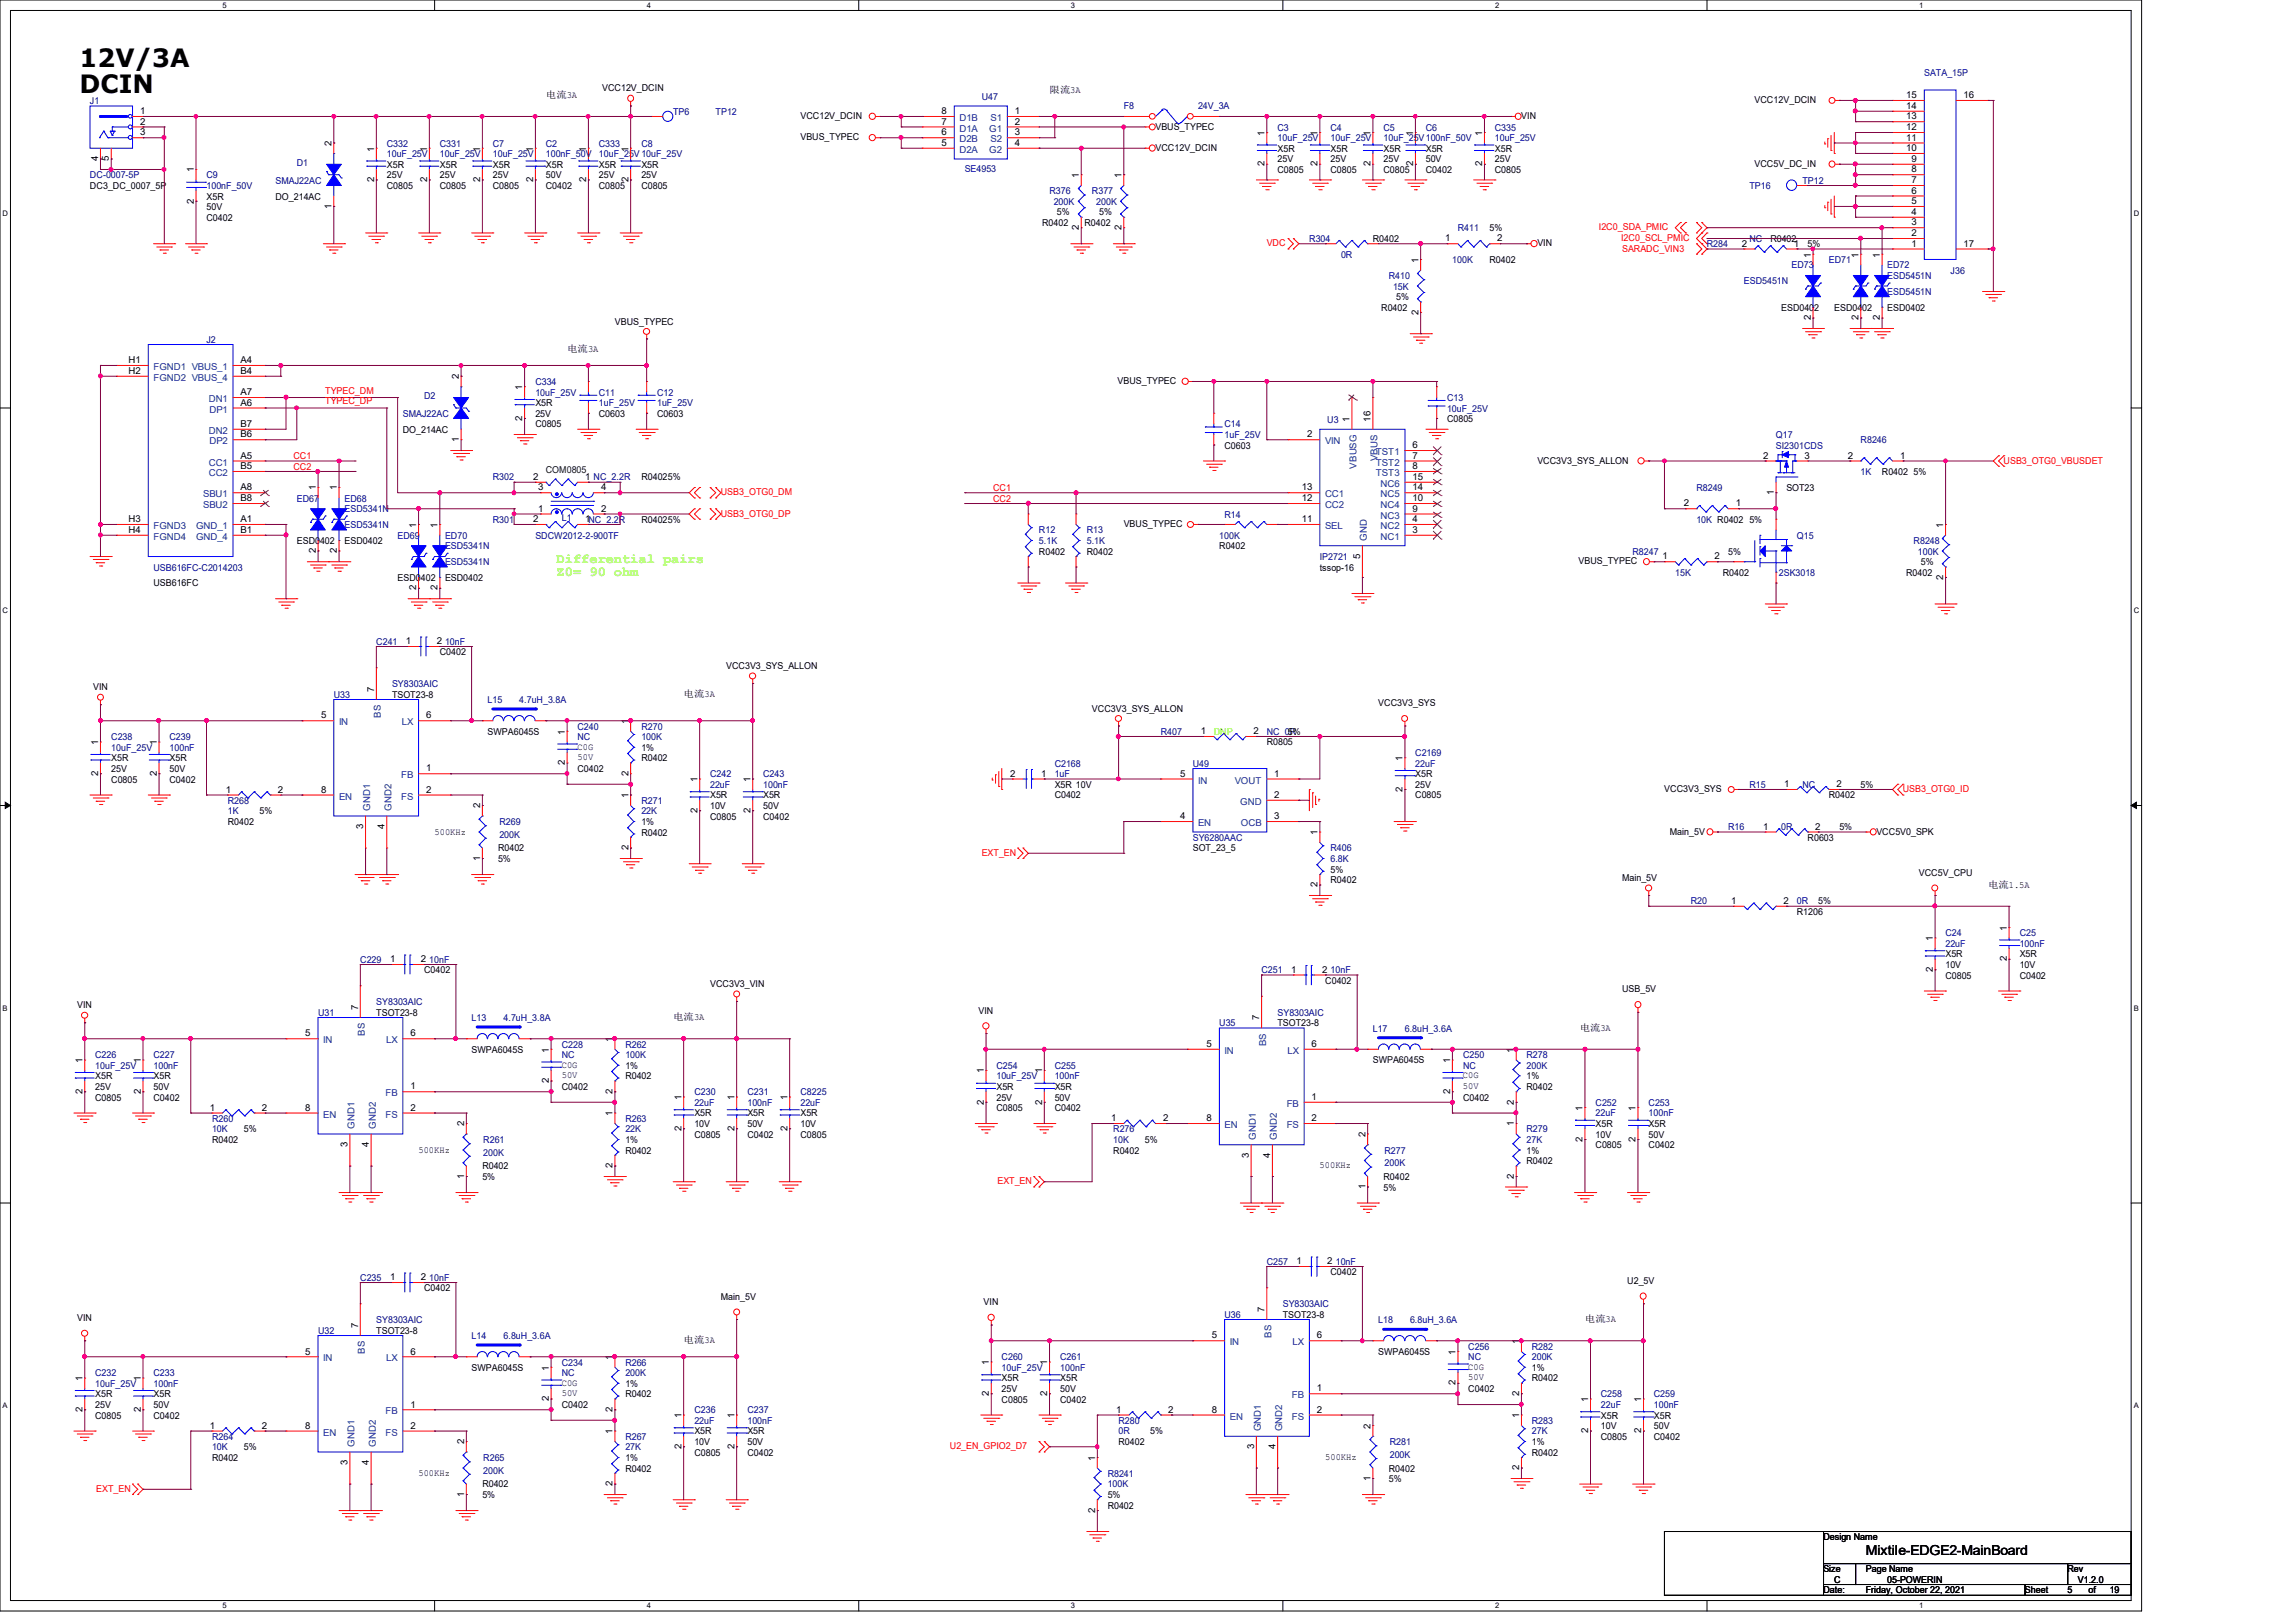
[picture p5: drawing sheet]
<svg xmlns="http://www.w3.org/2000/svg" width="297mm" height="210mm" viewBox="0 0 297 210" stroke-linecap="round" stroke-linejoin="round" font-family="sans-serif">
<defs><g id="words">
<g font-size="3.3">
<text x="10.3" y="8.7">12V/3A</text>
<text x="10.3" y="12">DCIN</text>
</g>
<g font-size="1.8" fill="#80ff00">
<text x="72" y="72.8">Differential pairs</text>
<text x="72" y="74.6">Z0= 90 ohm</text>
</g>
<text font-size="1.8" x="241.4" y="201.2">Mixtile-EDGE2-MainBoard</text>
<g font-size="1.2">
<text x="77.9" y="11.8">VCC12V_DCIN</text>
<text x="135.8" y="12">限流3A</text>
<text x="18.1" y="17.5">3</text>
<text x="18.1" y="16.1">2</text>
<text x="18.1" y="14.8">1</text>
<text x="70.6" y="12.7">电流3A</text>
<text x="103.5" y="15.4">VCC12V_DCIN</text>
<text x="121.8" y="17.5">6</text>
<text x="121.8" y="16.1">7</text>
<text x="121.8" y="14.8">8</text>
<text x="131.3" y="14.8">1</text>
<text x="131.3" y="16.1">2</text>
<text x="131.3" y="17.5">3</text>
<text x="149.5" y="16.8">VBUS_TYPEC</text>
<text x="163.6" y="17.5" transform="rotate(-90 163.6 17.5)">1</text>
<text x="170.4" y="17.5" transform="rotate(-90 170.4 17.5)">1</text>
<text x="177.3" y="17.5" transform="rotate(-90 177.3 17.5)">1</text>
<text x="182.8" y="17.5" transform="rotate(-90 182.8 17.5)">1</text>
<text x="191.7" y="17.5" transform="rotate(-90 191.7 17.5)">1</text>
<text x="196.8" y="15.4">VIN</text>
<text x="227" y="13.3">VCC12V_DCIN</text>
<text x="246.6" y="16.8">12</text>
<text x="246.6" y="15.5">13</text>
<text x="246.6" y="14.1">14</text>
<text x="246.6" y="12.7">15</text>
<text x="254" y="12.7">16</text>
<text x="12.7" y="20.8" transform="rotate(-90 12.7 20.8)">4</text>
<text x="14.1" y="20.8" transform="rotate(-90 14.1 20.8)">5</text>
<text x="25.1" y="22.3" transform="rotate(-90 25.1 22.3)">1</text>
<text x="42.9" y="18.9" transform="rotate(-90 42.9 18.9)">2</text>
<text x="48.4" y="23.6" transform="rotate(-90 48.4 23.6)">2</text>
<text x="48.4" y="19.6" transform="rotate(-90 48.4 19.6)">1</text>
<text x="50" y="21.7">X5R</text>
<text x="50" y="23.1">25V</text>
<text x="55.2" y="23.6" transform="rotate(-90 55.2 23.6)">2</text>
<text x="55.2" y="19.6" transform="rotate(-90 55.2 19.6)">1</text>
<text x="56.9" y="21.7">X5R</text>
<text x="56.9" y="23.1">25V</text>
<text x="62.1" y="23.6" transform="rotate(-90 62.1 23.6)">2</text>
<text x="62.1" y="19.6" transform="rotate(-90 62.1 19.6)">1</text>
<text x="63.7" y="21.7">X5R</text>
<text x="63.7" y="23.1">25V</text>
<text x="69" y="23.6" transform="rotate(-90 69 23.6)">2</text>
<text x="69" y="19.6" transform="rotate(-90 69 19.6)">1</text>
<text x="70.6" y="21.7">X5R</text>
<text x="70.6" y="23.1">50V</text>
<text x="75.8" y="23.6" transform="rotate(-90 75.8 23.6)">2</text>
<text x="75.8" y="19.6" transform="rotate(-90 75.8 19.6)">1</text>
<text x="77.5" y="21.7">X5R</text>
<text x="77.5" y="23.1">25V</text>
<text x="81.3" y="23.6" transform="rotate(-90 81.3 23.6)">2</text>
<text x="81.3" y="19.6" transform="rotate(-90 81.3 19.6)">1</text>
<text x="83" y="21.7">X5R</text>
<text x="83" y="23.1">25V</text>
<text x="103.5" y="18.1">VBUS_TYPEC</text>
<text x="121.8" y="18.9">5</text>
<text x="131.3" y="18.9">4</text>
<text x="139.6" y="23" transform="rotate(-90 139.6 23)">1</text>
<text x="145.1" y="23" transform="rotate(-90 145.1 23)">1</text>
<text x="149.5" y="19.5">VCC12V_DCIN</text>
<text x="163.6" y="21.5" transform="rotate(-90 163.6 21.5)">2</text>
<text x="165.3" y="22.4">C0805</text>
<text x="165.3" y="19.6">X5R</text>
<text x="165.3" y="21">25V</text>
<text x="170.4" y="21.5" transform="rotate(-90 170.4 21.5)">2</text>
<text x="172.1" y="22.4">C0805</text>
<text x="172.1" y="19.6">X5R</text>
<text x="172.1" y="21">25V</text>
<text x="177.3" y="21.5" transform="rotate(-90 177.3 21.5)">2</text>
<text x="179" y="22.4">C0805</text>
<text x="179" y="19.6">X5R</text>
<text x="179" y="21">25V</text>
<text x="182.8" y="21.5" transform="rotate(-90 182.8 21.5)">2</text>
<text x="184.4" y="22.4">C0402</text>
<text x="184.4" y="19.6">X5R</text>
<text x="184.4" y="21">50V</text>
<text x="191.7" y="21.5" transform="rotate(-90 191.7 21.5)">2</text>
<text x="193.4" y="22.4">C0805</text>
<text x="193.4" y="19.6">X5R</text>
<text x="193.4" y="21">25V</text>
<text x="227" y="21.5">VCC5V_DC_IN</text>
<text x="246.6" y="19.6">10</text>
<text x="246.6" y="18.2">11</text>
<text x="247.3" y="23.7">7</text>
<text x="247.3" y="22.3">8</text>
<text x="247.3" y="21">9</text>
<text x="11.6" y="24.4">DC3_DC_0007_5P</text>
<text x="25.1" y="26.3" transform="rotate(-90 25.1 26.3)">2</text>
<text x="26.7" y="28.6">C0402</text>
<text x="26.7" y="25.8">X5R</text>
<text x="26.7" y="27.2">50V</text>
<text x="35.6" y="25.8">DO_214AC</text>
<text x="42.9" y="27" transform="rotate(-90 42.9 27)">1</text>
<text x="50" y="24.4">C0805</text>
<text x="56.9" y="24.4">C0805</text>
<text x="63.7" y="24.4">C0805</text>
<text x="70.6" y="24.4">C0402</text>
<text x="77.5" y="24.4">C0805</text>
<text x="83" y="24.4">C0805</text>
<text x="134.8" y="29.3">R0402</text>
<text x="136.7" y="27.9">5%</text>
<text x="139.6" y="29.8" transform="rotate(-90 139.6 29.8)">2</text>
<text x="140.3" y="29.3">R0402</text>
<text x="142.2" y="27.9">5%</text>
<text x="145.1" y="29.8" transform="rotate(-90 145.1 29.8)">2</text>
<text x="192.7" y="29.9">5%</text>
<text x="247.3" y="29.2">3</text>
<text x="247.3" y="27.8">4</text>
<text x="247.3" y="26.4">5</text>
<text x="247.3" y="25.1">6</text>
<text x="177.6" y="31.3">R0402</text>
<text x="183.5" y="34" transform="rotate(-90 183.5 34)">1</text>
<text x="186.9" y="31.2">1</text>
<text x="192.7" y="34">R0402</text>
<text x="193.7" y="31.2">2</text>
<text x="198.9" y="31.8">VIN</text>
<text x="225.3" y="31.9">2</text>
<text x="229" y="31.3">R0402</text>
<text x="232.1" y="31.9">1</text>
<text x="233.8" y="32">5%</text>
<text x="234.2" y="33.3" transform="rotate(-90 234.2 33.3)">1</text>
<text x="240.4" y="33.3" transform="rotate(-90 240.4 33.3)">1</text>
<text x="243.2" y="33.3" transform="rotate(-90 243.2 33.3)">1</text>
<text x="247.3" y="31.9">1</text>
<text x="247.3" y="30.6">2</text>
<text x="254" y="31.9">17</text>
<text x="79.5" y="42">VBUS_TYPEC</text>
<text x="178.7" y="40.2">R0402</text>
<text x="180.6" y="38.9">5%</text>
<text x="183.5" y="40.7" transform="rotate(-90 183.5 40.7)">2</text>
<text x="230.4" y="40.2">ESD0402</text>
<text x="234.2" y="41.4" transform="rotate(-90 234.2 41.4)">2</text>
<text x="237.3" y="40.2">ESD0402</text>
<text x="240.4" y="41.4" transform="rotate(-90 240.4 41.4)">2</text>
<text x="243.2" y="41.4" transform="rotate(-90 243.2 41.4)">2</text>
<text x="244.1" y="40.2">ESD0402</text>
<text x="16.6" y="47">H1</text>
<text x="31.1" y="47">A4</text>
<text x="73.4" y="45.6">电流3A</text>
<text x="16.6" y="48.4">H2</text>
<text x="31.1" y="52.5">A6</text>
<text x="31.1" y="51.1">A7</text>
<text x="31.1" y="48.4">B4</text>
<text x="59.4" y="49.1" transform="rotate(-90 59.4 49.1)">2</text>
<text x="67.6" y="50.5" transform="rotate(-90 67.6 50.5)">1</text>
<text x="69.3" y="52.6">X5R</text>
<text x="69.3" y="53.9">25V</text>
<text x="77.5" y="53.9">C0603</text>
<text x="85" y="53.9">C0603</text>
<text x="144.6" y="49.7">VBUS_TYPEC</text>
<text x="31.1" y="59.4">A5</text>
<text x="31.1" y="55.2">B7</text>
<text x="31.1" y="56.6">B6</text>
<text x="52.1" y="56">DO_214AC</text>
<text x="59.4" y="57.2" transform="rotate(-90 59.4 57.2)">1</text>
<text x="67.6" y="54.4" transform="rotate(-90 67.6 54.4)">2</text>
<text x="69.3" y="55.3">C0805</text>
<text x="158.4" y="58">C0603</text>
<text x="169.1" y="56.6">2</text>
<text x="174.6" y="54.6" transform="rotate(-90 174.6 54.6)">1</text>
<text x="177.3" y="54.6" transform="rotate(-90 177.3 54.6)">16</text>
<text x="182.7" y="58">6</text>
<text x="182.7" y="59.4">7</text>
<text x="187.2" y="54.6">C0805</text>
<text x="198.9" y="60">VCC3V3_SYS_ALLON</text>
<text x="228.1" y="59.4">2</text>
<text x="233.4" y="59.4">3</text>
<text x="239" y="59.4">2</text>
<text x="245.8" y="59.4">1</text>
<text x="31.1" y="63.5">A8</text>
<text x="31.1" y="64.9">B8</text>
<text x="31.1" y="60.7">B5</text>
<text x="40.9" y="63.5" transform="rotate(-90 40.9 63.5)">1</text>
<text x="43.6" y="63.5" transform="rotate(-90 43.6 63.5)">1</text>
<text x="69" y="62.1">2</text>
<text x="69.6" y="63.5">3</text>
<text x="75.7" y="62.1">1 NC_2.2R</text>
<text x="77.8" y="63.5">4</text>
<text x="83" y="62.1">R04025%</text>
<text x="168.4" y="64.9">12</text>
<text x="168.4" y="63.5">13</text>
<text x="182.7" y="60.7">8</text>
<text x="182.7" y="64.9">10</text>
<text x="182.7" y="63.5">14</text>
<text x="182.7" y="62.1">15</text>
<text x="217.8" y="65.5">2</text>
<text x="224.5" y="65.5">1</text>
<text x="229.4" y="64.1" transform="rotate(-90 229.4 64.1)">1</text>
<text x="231.1" y="63.5">SOT23</text>
<text x="243.4" y="61.5">R0402</text>
<text x="247.5" y="61.5">5%</text>
<text x="16.6" y="67.6">H3</text>
<text x="16.6" y="69">H4</text>
<text x="31.1" y="67.6">A1</text>
<text x="31.1" y="69">B1</text>
<text x="38.4" y="70.4">ESD0402</text>
<text x="40.9" y="71.6" transform="rotate(-90 40.9 71.6)">2</text>
<text x="43.6" y="71.6" transform="rotate(-90 43.6 71.6)">2</text>
<text x="44.6" y="70.4">ESD0402</text>
<text x="53.8" y="68.3" transform="rotate(-90 53.8 68.3)">1</text>
<text x="56.6" y="68.3" transform="rotate(-90 56.6 68.3)">1</text>
<text x="69" y="67.6">2</text>
<text x="69.6" y="66.2">1</text>
<text x="75.7" y="67.6">1NC_2.2R</text>
<text x="77.8" y="66.2">2</text>
<text x="83" y="67.6">R04025%</text>
<text x="134.4" y="71.8">R0402</text>
<text x="140.6" y="71.8">R0402</text>
<text x="145.4" y="68.2">VBUS_TYPEC</text>
<text x="157.7" y="71.1">R0402</text>
<text x="168.4" y="67.6">11</text>
<text x="182.7" y="69">3</text>
<text x="182.7" y="67.6">4</text>
<text x="182.7" y="66.2">9</text>
<text x="223.5" y="71.8">5%</text>
<text x="226.3" y="67.6">5%</text>
<text x="251.4" y="68.3" transform="rotate(-90 251.4 68.3)">1</text>
<text x="19.9" y="75.9">USB616FC</text>
<text x="51.4" y="75.2">ESD0402</text>
<text x="53.8" y="76.4" transform="rotate(-90 53.8 76.4)">2</text>
<text x="56.6" y="76.4" transform="rotate(-90 56.6 76.4)">2</text>
<text x="57.6" y="75.2">ESD0402</text>
<text x="170.7" y="73.8">tssop-16</text>
<text x="175.9" y="72.3" transform="rotate(-90 175.9 72.3)">5</text>
<text x="204.2" y="73">VBUS_TYPEC</text>
<text x="215" y="72.4">1</text>
<text x="221.8" y="72.4">2</text>
<text x="222.9" y="74.5">R0402</text>
<text x="246.6" y="74.5">R0402</text>
<text x="248.5" y="73.2">5%</text>
<text x="251.4" y="75" transform="rotate(-90 251.4 75)">2</text>
<text x="52.5" y="83.4">1</text>
<text x="56.5" y="83.4">2</text>
<text x="12.1" y="89.3">VIN</text>
<text x="48.4" y="89.5" transform="rotate(-90 48.4 89.5)">7</text>
<text x="56.9" y="84.8">C0402</text>
<text x="93.9" y="86.6">VCC3V3_SYS_ALLON</text>
<text x="41.5" y="93">5</text>
<text x="50.7" y="90.3">TSOT23-8</text>
<text x="55.1" y="93">6</text>
<text x="63.1" y="95.1">SWPA6045S</text>
<text x="73.1" y="95" transform="rotate(-90 73.1 95)">1</text>
<text x="81.3" y="93.6" transform="rotate(-90 81.3 93.6)">1</text>
<text x="88.4" y="90.2">电流3A</text>
<text x="141.3" y="92.1">VCC3V3_SYS_ALLON</text>
<text x="155.4" y="95">1</text>
<text x="162.1" y="95">2</text>
<text x="166.6" y="95.1">5%</text>
<text x="178.3" y="91.4">VCC3V3_SYS</text>
<text x="12.7" y="100.4" transform="rotate(-90 12.7 100.4)">2</text>
<text x="12.7" y="96.4" transform="rotate(-90 12.7 96.4)">1</text>
<text x="14.4" y="101.3">C0805</text>
<text x="14.4" y="98.5">X5R</text>
<text x="14.4" y="99.9">25V</text>
<text x="20.3" y="100.4" transform="rotate(-90 20.3 100.4)">2</text>
<text x="20.3" y="96.4" transform="rotate(-90 20.3 96.4)">1</text>
<text x="21.9" y="101.3">C0402</text>
<text x="21.9" y="98.5">X5R</text>
<text x="21.9" y="99.9">50V</text>
<text x="55.1" y="99.8">1</text>
<text x="73.1" y="99" transform="rotate(-90 73.1 99)">2</text>
<text x="74.7" y="98.4">50V</text>
<text x="74.7" y="97">C0G</text>
<text x="74.7" y="99.9">C0402</text>
<text x="81.3" y="100.4" transform="rotate(-90 81.3 100.4)">2</text>
<text x="83" y="98.5">R0402</text>
<text x="83" y="97.2">1%</text>
<text x="90.2" y="101.2" transform="rotate(-90 90.2 101.2)">1</text>
<text x="97.1" y="101.2" transform="rotate(-90 97.1 101.2)">1</text>
<text x="130.7" y="100.5">2</text>
<text x="134.7" y="100.5">1</text>
<text x="136.4" y="101.9">X5R 10V</text>
<text x="152.6" y="100.5">5</text>
<text x="163.9" y="96.4">R0805</text>
<text x="164.8" y="100.5">1</text>
<text x="181.4" y="98.5" transform="rotate(-90 181.4 98.5)">1</text>
<text x="183.1" y="100.6">X5R</text>
<text x="183.1" y="101.9">25V</text>
<text x="230.8" y="101.9">1</text>
<text x="237.6" y="101.9">2</text>
<text x="240.7" y="101.9">5%</text>
<text x="29.2" y="102.6">1</text>
<text x="29.5" y="106.7">R0402</text>
<text x="33.6" y="105.4">5%</text>
<text x="35.9" y="102.6">2</text>
<text x="41.5" y="102.6">8</text>
<text x="47" y="107.2" transform="rotate(-90 47 107.2)">3</text>
<text x="49.7" y="107.2" transform="rotate(-90 49.7 107.2)">4</text>
<text x="55.1" y="102.6">2</text>
<text x="56.2" y="108">500KHz</text>
<text x="62.1" y="104.6" transform="rotate(-90 62.1 104.6)">2</text>
<text x="81.3" y="103.3" transform="rotate(-90 81.3 103.3)">1</text>
<text x="83" y="106.7">1%</text>
<text x="90.2" y="105.2" transform="rotate(-90 90.2 105.2)">2</text>
<text x="91.9" y="106">C0805</text>
<text x="91.9" y="103.3">X5R</text>
<text x="91.9" y="104.7">10V</text>
<text x="97.1" y="105.2" transform="rotate(-90 97.1 105.2)">2</text>
<text x="98.7" y="106">C0402</text>
<text x="98.7" y="103.3">X5R</text>
<text x="98.7" y="104.7">50V</text>
<text x="136.4" y="103.3">C0402</text>
<text x="152.6" y="106">4</text>
<text x="164.8" y="106">3</text>
<text x="164.8" y="103.3">2</text>
<text x="181.4" y="102.5" transform="rotate(-90 181.4 102.5)">2</text>
<text x="183.1" y="103.3">C0805</text>
<text x="215.3" y="102.5">VCC3V3_SYS</text>
<text x="216" y="108">Main_5V</text>
<text x="228.1" y="107.4">1</text>
<text x="234.8" y="107.4">2</text>
<text x="236.6" y="103.3">R0402</text>
<text x="237.9" y="107.4">5%</text>
<text x="242.7" y="108">VCC5V0_SPK</text>
<text x="62.1" y="111.4" transform="rotate(-90 62.1 111.4)">1</text>
<text x="64.4" y="110.2">R0402</text>
<text x="64.4" y="111.5">5%</text>
<text x="81.3" y="110" transform="rotate(-90 81.3 110)">2</text>
<text x="83" y="108.1">R0402</text>
<text x="154.3" y="110.2">SOT_23_5</text>
<text x="170.4" y="108" transform="rotate(-90 170.4 108)">1</text>
<text x="172.1" y="112.9">5%</text>
<text x="233.8" y="108.8">R0603</text>
<text x="248.2" y="113.3">VCC5V_CPU</text>
<text x="170.4" y="114.8" transform="rotate(-90 170.4 114.8)">2</text>
<text x="172.1" y="114.3">R0402</text>
<text x="209.8" y="114">Main_5V</text>
<text x="223.9" y="117">1</text>
<text x="230.7" y="117">2</text>
<text x="232.4" y="118.4">R1206</text>
<text x="235.2" y="117">5%</text>
<text x="257.2" y="114.9">电流1.5A</text>
<text x="50.5" y="124.5">1</text>
<text x="54.4" y="124.5">2</text>
<text x="54.9" y="125.9">C0402</text>
<text x="167" y="125.9">1</text>
<text x="171" y="125.9">2</text>
<text x="250" y="125.8" transform="rotate(-90 250 125.8)">2</text>
<text x="250" y="121.8" transform="rotate(-90 250 121.8)">1</text>
<text x="251.6" y="123.9">X5R</text>
<text x="251.6" y="125.3">10V</text>
<text x="259.6" y="124.4" transform="rotate(-90 259.6 124.4)">2</text>
<text x="259.6" y="120.4" transform="rotate(-90 259.6 120.4)">1</text>
<text x="261.3" y="123.9">X5R</text>
<text x="261.3" y="125.3">10V</text>
<text x="10" y="130.5">VIN</text>
<text x="46.3" y="130.7" transform="rotate(-90 46.3 130.7)">7</text>
<text x="48.7" y="131.4">TSOT23-8</text>
<text x="87.1" y="132">电流3A</text>
<text x="91.9" y="127.7">VCC3V3_VIN</text>
<text x="126.6" y="131.1">VIN</text>
<text x="171.4" y="127.3">C0402</text>
<text x="209.8" y="128.4">USB_5V</text>
<text x="251.6" y="126.6">C0805</text>
<text x="261.3" y="126.6">C0402</text>
<text x="10.7" y="137.5" transform="rotate(-90 10.7 137.5)">1</text>
<text x="18.2" y="137.5" transform="rotate(-90 18.2 137.5)">1</text>
<text x="39.5" y="134.1">5</text>
<text x="53.1" y="134.1">6</text>
<text x="61" y="136.2">SWPA6045S</text>
<text x="71" y="136.2" transform="rotate(-90 71 136.2)">1</text>
<text x="79.2" y="134.8" transform="rotate(-90 79.2 134.8)">1</text>
<text x="156.1" y="135.5">5</text>
<text x="162.9" y="132" transform="rotate(-90 162.9 132)">7</text>
<text x="165.3" y="132.8">TSOT23-8</text>
<text x="169.7" y="135.5">6</text>
<text x="177.6" y="137.6">SWPA6045S</text>
<text x="187.6" y="137.5" transform="rotate(-90 187.6 137.5)">1</text>
<text x="195.8" y="136.2" transform="rotate(-90 195.8 136.2)">1</text>
<text x="204.3" y="133.3">电流3A</text>
<text x="10.7" y="141.5" transform="rotate(-90 10.7 141.5)">2</text>
<text x="12.3" y="142.4">C0805</text>
<text x="12.3" y="139.7">X5R</text>
<text x="12.3" y="141">25V</text>
<text x="18.2" y="141.5" transform="rotate(-90 18.2 141.5)">2</text>
<text x="19.9" y="142.4">C0402</text>
<text x="19.9" y="139.7">X5R</text>
<text x="19.9" y="141">50V</text>
<text x="27.1" y="143.7">1</text>
<text x="33.9" y="143.7">2</text>
<text x="39.5" y="143.7">8</text>
<text x="53.1" y="143.7">2</text>
<text x="53.1" y="141">1</text>
<text x="71" y="140.2" transform="rotate(-90 71 140.2)">2</text>
<text x="72.7" y="139.5">50V</text>
<text x="72.7" y="138.2">C0G</text>
<text x="72.7" y="141">C0402</text>
<text x="79.2" y="141.5" transform="rotate(-90 79.2 141.5)">2</text>
<text x="80.9" y="139.7">R0402</text>
<text x="80.9" y="138.3">1%</text>
<text x="88.1" y="142.3" transform="rotate(-90 88.1 142.3)">1</text>
<text x="95" y="142.3" transform="rotate(-90 95 142.3)">1</text>
<text x="101.9" y="142.3" transform="rotate(-90 101.9 142.3)">1</text>
<text x="127.3" y="142.9" transform="rotate(-90 127.3 142.9)">2</text>
<text x="127.3" y="138.9" transform="rotate(-90 127.3 138.9)">1</text>
<text x="128.9" y="143.8">C0805</text>
<text x="128.9" y="141">X5R</text>
<text x="128.9" y="142.4">25V</text>
<text x="134.8" y="142.9" transform="rotate(-90 134.8 142.9)">2</text>
<text x="134.8" y="138.9" transform="rotate(-90 134.8 138.9)">1</text>
<text x="136.4" y="143.8">C0402</text>
<text x="136.4" y="141">X5R</text>
<text x="136.4" y="142.4">50V</text>
<text x="169.7" y="142.3">1</text>
<text x="187.6" y="141.5" transform="rotate(-90 187.6 141.5)">2</text>
<text x="189.2" y="140.9">50V</text>
<text x="189.2" y="139.5">C0G</text>
<text x="189.3" y="142.4">C0402</text>
<text x="195.8" y="142.9" transform="rotate(-90 195.8 142.9)">2</text>
<text x="197.5" y="141">R0402</text>
<text x="197.5" y="139.7">1%</text>
<text x="204.7" y="143.7" transform="rotate(-90 204.7 143.7)">1</text>
<text x="211.6" y="143.7" transform="rotate(-90 211.6 143.7)">1</text>
<text x="27.4" y="147.9">R0402</text>
<text x="31.5" y="146.5">5%</text>
<text x="45" y="148.4" transform="rotate(-90 45 148.4)">3</text>
<text x="47.7" y="148.4" transform="rotate(-90 47.7 148.4)">4</text>
<text x="54.1" y="149.1">500KHz</text>
<text x="60" y="145.8" transform="rotate(-90 60 145.8)">2</text>
<text x="79.2" y="144.4" transform="rotate(-90 79.2 144.4)">1</text>
<text x="80.9" y="149.3">R0402</text>
<text x="80.9" y="147.9">1%</text>
<text x="88.1" y="146.3" transform="rotate(-90 88.1 146.3)">2</text>
<text x="89.8" y="147.2">C0805</text>
<text x="89.8" y="144.4">X5R</text>
<text x="89.8" y="145.8">10V</text>
<text x="95" y="146.3" transform="rotate(-90 95 146.3)">2</text>
<text x="96.7" y="147.2">C0402</text>
<text x="96.7" y="144.4">X5R</text>
<text x="96.7" y="145.8">50V</text>
<text x="101.9" y="146.3" transform="rotate(-90 101.9 146.3)">2</text>
<text x="103.5" y="147.2">C0805</text>
<text x="103.5" y="144.4">X5R</text>
<text x="103.5" y="145.8">10V</text>
<text x="143.7" y="145.1">1</text>
<text x="144" y="149.3">R0402</text>
<text x="148.1" y="147.9">5%</text>
<text x="150.4" y="145.1">2</text>
<text x="156.1" y="145.1">8</text>
<text x="161.5" y="149.8" transform="rotate(-90 161.5 149.8)">3</text>
<text x="164.3" y="149.8" transform="rotate(-90 164.3 149.8)">4</text>
<text x="169.7" y="145.1">2</text>
<text x="176.6" y="147.2" transform="rotate(-90 176.6 147.2)">2</text>
<text x="195.8" y="145.8" transform="rotate(-90 195.8 145.8)">1</text>
<text x="197.5" y="149.3">1%</text>
<text x="204.7" y="147.7" transform="rotate(-90 204.7 147.7)">2</text>
<text x="206.4" y="148.6">C0805</text>
<text x="206.4" y="145.8">X5R</text>
<text x="206.4" y="147.2">10V</text>
<text x="211.6" y="147.7" transform="rotate(-90 211.6 147.7)">2</text>
<text x="213.3" y="148.6">C0402</text>
<text x="213.3" y="145.8">X5R</text>
<text x="213.3" y="147.2">50V</text>
<text x="60" y="152.5" transform="rotate(-90 60 152.5)">1</text>
<text x="62.4" y="151.3">R0402</text>
<text x="62.4" y="152.7">5%</text>
<text x="79.2" y="151.1" transform="rotate(-90 79.2 151.1)">2</text>
<text x="170.7" y="151.2">500KHz</text>
<text x="176.6" y="153.9" transform="rotate(-90 176.6 153.9)">1</text>
<text x="179" y="152.7">R0402</text>
<text x="179" y="154.1">5%</text>
<text x="195.8" y="152.5" transform="rotate(-90 195.8 152.5)">2</text>
<text x="197.5" y="150.6">R0402</text>
<text x="50.5" y="165.7">1</text>
<text x="54.4" y="165.7">2</text>
<text x="54.9" y="167.1">C0402</text>
<text x="167.7" y="163.6">1</text>
<text x="171.7" y="163.6">2</text>
<text x="172.1" y="165">C0402</text>
<text x="210.5" y="166.1">U2_5V</text>
<text x="10" y="170.9">VIN</text>
<text x="46.3" y="171.8" transform="rotate(-90 46.3 171.8)">7</text>
<text x="48.7" y="172.6">TSOT23-8</text>
<text x="88.4" y="173.8">电流3A</text>
<text x="93.3" y="168.2">Main_5V</text>
<text x="127.2" y="168.9">VIN</text>
<text x="156.8" y="173.2">5</text>
<text x="163.6" y="169.8" transform="rotate(-90 163.6 169.8)">7</text>
<text x="165.9" y="170.5">TSOT23-8</text>
<text x="170.3" y="173.2">6</text>
<text x="196.5" y="173.9" transform="rotate(-90 196.5 173.9)">1</text>
<text x="205" y="171.1">电流3A</text>
<text x="10.7" y="178.7" transform="rotate(-90 10.7 178.7)">1</text>
<text x="18.2" y="178.7" transform="rotate(-90 18.2 178.7)">1</text>
<text x="39.5" y="175.3">5</text>
<text x="53.1" y="175.3">6</text>
<text x="61" y="177.4">SWPA6045S</text>
<text x="71" y="177.3" transform="rotate(-90 71 177.3)">1</text>
<text x="72.7" y="179.3">C0G</text>
<text x="79.2" y="175.9" transform="rotate(-90 79.2 175.9)">1</text>
<text x="80.9" y="179.5">1%</text>
<text x="127.9" y="176.6" transform="rotate(-90 127.9 176.6)">1</text>
<text x="129.6" y="178.7">X5R</text>
<text x="135.5" y="176.6" transform="rotate(-90 135.5 176.6)">1</text>
<text x="137.1" y="178.7">X5R</text>
<text x="178.3" y="175.3">SWPA6045S</text>
<text x="188.3" y="179.2" transform="rotate(-90 188.3 179.2)">2</text>
<text x="188.3" y="175.3" transform="rotate(-90 188.3 175.3)">1</text>
<text x="189.9" y="178.6">50V</text>
<text x="189.9" y="177.2">C0G</text>
<text x="198.1" y="178.7">R0402</text>
<text x="198.1" y="177.4">1%</text>
<text x="10.7" y="182.7" transform="rotate(-90 10.7 182.7)">2</text>
<text x="12.3" y="183.6">C0805</text>
<text x="12.3" y="180.8">X5R</text>
<text x="12.3" y="182.2">25V</text>
<text x="18.2" y="182.7" transform="rotate(-90 18.2 182.7)">2</text>
<text x="19.9" y="183.6">C0402</text>
<text x="19.9" y="180.8">X5R</text>
<text x="19.9" y="182.2">50V</text>
<text x="27.1" y="184.9">1</text>
<text x="33.9" y="184.9">2</text>
<text x="39.5" y="184.9">8</text>
<text x="53.1" y="184.9">2</text>
<text x="53.1" y="182.1">1</text>
<text x="71" y="181.3" transform="rotate(-90 71 181.3)">2</text>
<text x="72.7" y="180.7">50V</text>
<text x="72.7" y="182.2">C0402</text>
<text x="79.2" y="185.5" transform="rotate(-90 79.2 185.5)">1</text>
<text x="79.2" y="182.7" transform="rotate(-90 79.2 182.7)">2</text>
<text x="80.9" y="180.8">R0402</text>
<text x="88.1" y="183.5" transform="rotate(-90 88.1 183.5)">1</text>
<text x="89.8" y="185.6">X5R</text>
<text x="95" y="183.5" transform="rotate(-90 95 183.5)">1</text>
<text x="96.7" y="185.6">X5R</text>
<text x="127.9" y="180.6" transform="rotate(-90 127.9 180.6)">2</text>
<text x="129.6" y="181.5">C0805</text>
<text x="129.6" y="180.1">25V</text>
<text x="135.5" y="180.6" transform="rotate(-90 135.5 180.6)">2</text>
<text x="137.1" y="181.5">C0402</text>
<text x="137.1" y="180.1">50V</text>
<text x="144.4" y="182.8">1</text>
<text x="148.8" y="185.6">5%</text>
<text x="151.1" y="182.8">2</text>
<text x="156.8" y="182.8">8</text>
<text x="170.3" y="182.8">2</text>
<text x="170.3" y="180">1</text>
<text x="177.3" y="184.9" transform="rotate(-90 177.3 184.9)">2</text>
<text x="189.9" y="180.1">C0402</text>
<text x="196.5" y="183.5" transform="rotate(-90 196.5 183.5)">1</text>
<text x="196.5" y="180.6" transform="rotate(-90 196.5 180.6)">2</text>
<text x="205.4" y="185.4" transform="rotate(-90 205.4 185.4)">2</text>
<text x="205.4" y="181.4" transform="rotate(-90 205.4 181.4)">1</text>
<text x="207.1" y="183.6">X5R</text>
<text x="207.1" y="184.9">10V</text>
<text x="212.3" y="185.4" transform="rotate(-90 212.3 185.4)">2</text>
<text x="212.3" y="181.4" transform="rotate(-90 212.3 181.4)">1</text>
<text x="213.9" y="183.6">X5R</text>
<text x="213.9" y="184.9">50V</text>
<text x="27.4" y="189">R0402</text>
<text x="31.5" y="187.7">5%</text>
<text x="45" y="189.5" transform="rotate(-90 45 189.5)">3</text>
<text x="47.7" y="189.5" transform="rotate(-90 47.7 189.5)">4</text>
<text x="54.1" y="191">500KHz</text>
<text x="60" y="186.9" transform="rotate(-90 60 186.9)">2</text>
<text x="80.9" y="190.4">R0402</text>
<text x="80.9" y="189">1%</text>
<text x="88.1" y="187.5" transform="rotate(-90 88.1 187.5)">2</text>
<text x="89.8" y="188.3">C0805</text>
<text x="89.8" y="187">10V</text>
<text x="95" y="187.5" transform="rotate(-90 95 187.5)">2</text>
<text x="96.7" y="188.3">C0402</text>
<text x="96.7" y="187">50V</text>
<text x="141.6" y="189" transform="rotate(-90 141.6 189)">1</text>
<text x="144.7" y="187">R0402</text>
<text x="162.2" y="187.5" transform="rotate(-90 162.2 187.5)">3</text>
<text x="165" y="187.5" transform="rotate(-90 165 187.5)">4</text>
<text x="171.4" y="188.9">500KHz</text>
<text x="177.3" y="191.6" transform="rotate(-90 177.3 191.6)">1</text>
<text x="179.6" y="190.4">R0402</text>
<text x="179.6" y="191.8">5%</text>
<text x="196.5" y="190.2" transform="rotate(-90 196.5 190.2)">2</text>
<text x="198.1" y="188.3">R0402</text>
<text x="198.1" y="187">1%</text>
<text x="207.1" y="186.3">C0805</text>
<text x="213.9" y="186.3">C0402</text>
<text x="60" y="193.7" transform="rotate(-90 60 193.7)">1</text>
<text x="62.4" y="192.4">R0402</text>
<text x="62.4" y="193.8">5%</text>
<text x="79.2" y="192.3" transform="rotate(-90 79.2 192.3)">2</text>
<text x="141.6" y="195.7" transform="rotate(-90 141.6 195.7)">2</text>
<text x="143.3" y="195.2">R0402</text>
<text x="143.3" y="193.8">5%</text>
<text x="235.9" y="199.3">Design Name</text>
<text x="235.9" y="203.5">Size</text>
<text x="241.4" y="203.5">Page Name</text>
<text x="267.4" y="203.5">Rev</text>
<text x="235.9" y="206.2">Date:</text>
<text x="237.3" y="204.8">C</text>
<text x="241.4" y="206.2">Friday, October 22, 2021</text>
<text x="244.1" y="204.8">05-POWERIN</text>
<text x="261.9" y="206.2">Sheet</text>
<text x="267.4" y="206.2">5</text>
<text x="268.8" y="204.8">V1.2.0</text>
<text x="270.1" y="206.2">of</text>
<text x="272.9" y="206.2">19</text>
</g>
<g font-size="1.2" fill="#000080">
<text x="248.9" y="9.8">SATA_15P</text>
<text x="11.6" y="13.5">J1</text>
<text x="87.1" y="14.9">TP6</text>
<text x="92.6" y="14.9">TP12</text>
<text x="127" y="12.9">U47</text>
<text x="145.4" y="14.1">F8</text>
<text x="155" y="14.1">24V_3A</text>
<text x="165.3" y="16.9">C3</text>
<text x="172.1" y="16.9">C4</text>
<text x="179" y="16.9">C5</text>
<text x="184.4" y="16.9">C6</text>
<text x="193.4" y="16.9">C335</text>
<text x="11.6" y="23.1">DC-0007-5P</text>
<text x="26.7" y="23.1">C9</text>
<text x="35.6" y="23.7">SMAJ22AC</text>
<text x="38.4" y="21.4">D1</text>
<text x="50" y="19">C332</text>
<text x="50" y="20.3">10uF_25V</text>
<text x="56.9" y="19">C331</text>
<text x="56.9" y="20.3">10uF_25V</text>
<text x="63.7" y="19">C7</text>
<text x="63.7" y="20.3">10uF_25V</text>
<text x="70.6" y="19">C2</text>
<text x="70.6" y="20.3">100nF_50V</text>
<text x="77.5" y="19">C333</text>
<text x="77.5" y="20.3">10uF_25V10uF_25V</text>
<text x="83" y="19">C8</text>
<text x="124.8" y="22.3">SE4953</text>
<text x="165.3" y="18.3">10uF_25V</text>
<text x="172.1" y="18.3">10uF_25V</text>
<text x="179" y="18.3">10uF_25V100nF_50V</text>
<text x="193.4" y="18.3">10uF_25V</text>
<text x="233.1" y="23.7">TP12</text>
<text x="26.7" y="24.4">100nF_50V</text>
<text x="135.8" y="25.1">R376</text>
<text x="136.3" y="26.5">200K</text>
<text x="141.3" y="25.1">R377</text>
<text x="141.8" y="26.5">200K</text>
<text x="188.6" y="29.9">R411</text>
<text x="226.3" y="24.4">TP16</text>
<text x="169.4" y="31.3">R304</text>
<text x="173.5" y="33.4">0R</text>
<text x="187.9" y="34">100K</text>
<text x="220.8" y="32">R284</text>
<text x="226.3" y="31.3">NC</text>
<text x="231.8" y="34.7">ED73</text>
<text x="236.6" y="34">ED71</text>
<text x="244.1" y="34.7">ED72</text>
<text x="252.3" y="35.4">J36</text>
<text x="179.6" y="36.1">R410</text>
<text x="180.2" y="37.5">15K</text>
<text x="225.6" y="36.8">ESD5451N</text>
<text x="244.1" y="36.1">ESD5451N</text>
<text x="244.1" y="38.1">ESD5451N</text>
<text x="26.7" y="44.3">J2</text>
<text x="52.1" y="53.9">SMAJ22AC</text>
<text x="54.9" y="51.6">D2</text>
<text x="69.3" y="49.8">C334</text>
<text x="69.3" y="51.2">10uF_25V</text>
<text x="77.5" y="51.2">C11</text>
<text x="77.5" y="52.6">1uF_25V</text>
<text x="85" y="51.2">C12</text>
<text x="85" y="52.6">1uF_25V</text>
<text x="187.2" y="51.9">C13</text>
<text x="187.2" y="53.3">10uF_25V</text>
<text x="158.4" y="55.3">C14</text>
<text x="158.4" y="56.7">1uF_25V</text>
<text x="171.7" y="54.7">U3</text>
<text x="229.7" y="56.7">Q17</text>
<text x="229.7" y="58">SI2301CDS</text>
<text x="240.7" y="57.4">R8246</text>
<text x="38.4" y="64.9">ED67</text>
<text x="44.6" y="64.9">ED68</text>
<text x="63.7" y="62.1">R302</text>
<text x="219.4" y="63.5">R8249</text>
<text x="240.7" y="61.5">1K</text>
<text x="44.6" y="66.3">ESD5341N</text>
<text x="44.6" y="68.3">ESD5341N</text>
<text x="51.4" y="69.7">ED69</text>
<text x="57.6" y="69.7">ED70</text>
<text x="57.6" y="71.1">ESD5341N</text>
<text x="63.7" y="67.6">R301</text>
<text x="69.3" y="69.7">SDCW2012-2-900TF</text>
<text x="72.7" y="67.4">L1</text>
<text x="134.4" y="69">R12</text>
<text x="134.4" y="70.4">5.1K</text>
<text x="140.6" y="69">R13</text>
<text x="140.6" y="70.4">5.1K</text>
<text x="157.7" y="69.7">100K</text>
<text x="158.4" y="67">R14</text>
<text x="211.2" y="71.8">R8247</text>
<text x="219.4" y="67.6">10K R0402</text>
<text x="232.4" y="69.7">Q15</text>
<text x="247.5" y="70.4">R8248</text>
<text x="248.1" y="71.8">100K</text>
<text x="19.9" y="73.8">USB616FC-C2014203</text>
<text x="57.6" y="73.2">ESD5341N</text>
<text x="170.7" y="72.4">IP2721</text>
<text x="216.7" y="74.5">15K</text>
<text x="230.1" y="74.5">2SK3018</text>
<text x="48.7" y="83.4">C241</text>
<text x="57.6" y="83.4">10nF</text>
<text x="50.7" y="88.9">SY8303AIC</text>
<text x="14.4" y="95.8">C238</text>
<text x="21.9" y="95.8">C239</text>
<text x="43.2" y="90.3">U33</text>
<text x="63.1" y="91">L15</text>
<text x="67.2" y="91">4.7uH_3.8A</text>
<text x="74.7" y="94.4">C240</text>
<text x="74.7" y="95.8">NC</text>
<text x="83" y="94.4">R270</text>
<text x="83" y="95.8">100K</text>
<text x="150.1" y="95.1">R407</text>
<text x="163.9" y="95.1">NC_0R</text>
<text x="14.4" y="97.2">10uF_25V</text>
<text x="21.9" y="97.2">100nF</text>
<text x="91.9" y="100.6">C242</text>
<text x="91.9" y="101.9">22uF</text>
<text x="98.7" y="100.6">C243</text>
<text x="98.7" y="101.9">100nF</text>
<text x="136.4" y="99.2">C2168</text>
<text x="136.4" y="100.6">1uF</text>
<text x="154.3" y="99.2">U49</text>
<text x="183.1" y="97.8">C2169</text>
<text x="183.1" y="99.2">22uF</text>
<text x="226.3" y="101.9">R15</text>
<text x="233.1" y="101.9">NC</text>
<text x="29.5" y="104">R268</text>
<text x="29.5" y="105.4">1K</text>
<text x="64.6" y="106.7">R269</text>
<text x="83" y="104">R271</text>
<text x="83" y="105.4">22K</text>
<text x="223.5" y="107.4">R16</text>
<text x="230.4" y="107.4">0R</text>
<text x="64.6" y="108.4">200K</text>
<text x="154.3" y="108.8">SY6280AAC</text>
<text x="172.1" y="110.2">R406</text>
<text x="172.1" y="111.5">6.8K</text>
<text x="218.7" y="117">R20</text>
<text x="232.4" y="117">0R</text>
<text x="46.6" y="124.6">C229</text>
<text x="55.5" y="124.6">10nF</text>
<text x="163.2" y="125.9">C251</text>
<text x="172.1" y="125.9">10nF</text>
<text x="251.6" y="121.2">C24</text>
<text x="251.6" y="122.5">22uF</text>
<text x="261.3" y="121.2">C25</text>
<text x="261.3" y="122.5">100nF</text>
<text x="41.1" y="131.4">U31</text>
<text x="48.7" y="130">SY8303AIC</text>
<text x="165.3" y="131.4">SY8303AIC</text>
<text x="12.3" y="136.9">C226</text>
<text x="19.9" y="136.9">C227</text>
<text x="61" y="132.1">L13</text>
<text x="65.1" y="132.1">4.7uH_3.8A</text>
<text x="72.7" y="135.6">C228</text>
<text x="72.7" y="136.9">NC</text>
<text x="80.9" y="135.6">R262</text>
<text x="80.9" y="136.9">100K</text>
<text x="157.7" y="132.8">U35</text>
<text x="177.6" y="133.5">L17</text>
<text x="181.7" y="133.5">6.8uH_3.6A</text>
<text x="189.3" y="136.9">C250</text>
<text x="197.5" y="136.9">R278</text>
<text x="12.3" y="138.3">10uF_25V</text>
<text x="19.9" y="138.3">100nF</text>
<text x="89.8" y="141.7">C230</text>
<text x="89.8" y="143.1">22uF</text>
<text x="96.7" y="141.7">C231</text>
<text x="96.7" y="143.1">100nF</text>
<text x="103.5" y="141.7">C8225</text>
<text x="103.5" y="143.1">22uF</text>
<text x="128.9" y="138.3">C254</text>
<text x="128.9" y="139.7">10uF_25V</text>
<text x="136.4" y="138.3">C255</text>
<text x="136.4" y="139.7">100nF</text>
<text x="189.3" y="138.3">NC</text>
<text x="197.5" y="138.3">200K</text>
<text x="206.4" y="143.1">C252</text>
<text x="213.3" y="143.1">C253</text>
<text x="27.4" y="145.2">R260</text>
<text x="27.4" y="146.5">10K</text>
<text x="62.5" y="147.9">R261</text>
<text x="62.5" y="149.5">200K</text>
<text x="80.9" y="145.2">R263</text>
<text x="80.9" y="146.5">22K</text>
<text x="144" y="146.5">R276</text>
<text x="144" y="147.9">10K</text>
<text x="179.1" y="149.3">R277</text>
<text x="197.5" y="146.5">R279</text>
<text x="197.5" y="147.9">27K</text>
<text x="206.4" y="144.4">22uF</text>
<text x="213.3" y="144.4">100nF</text>
<text x="179.1" y="150.9">200K</text>
<text x="46.6" y="165.7">C235</text>
<text x="55.5" y="165.7">10nF</text>
<text x="163.9" y="163.7">C257</text>
<text x="172.8" y="163.7">10nF</text>
<text x="41.1" y="172.6">U32</text>
<text x="48.7" y="171.2">SY8303AIC</text>
<text x="61" y="173.3">L14</text>
<text x="65.1" y="173.3">6.8uH_3.6A</text>
<text x="158.4" y="170.5">U36</text>
<text x="165.9" y="169.2">SY8303AIC</text>
<text x="178.3" y="171.2">L18</text>
<text x="182.4" y="171.2">6.8uH_3.6A</text>
<text x="12.3" y="178.1">C232</text>
<text x="12.3" y="179.5">10uF_25V</text>
<text x="19.9" y="178.1">C233</text>
<text x="19.9" y="179.5">100nF</text>
<text x="72.7" y="176.7">C234</text>
<text x="72.7" y="178.1">NC</text>
<text x="80.9" y="176.7">R266</text>
<text x="80.9" y="178.1">200K</text>
<text x="129.6" y="176">C260</text>
<text x="129.6" y="177.4">10uF_25V</text>
<text x="137.1" y="176">C261</text>
<text x="137.1" y="177.4">100nF</text>
<text x="189.9" y="174.6">C256</text>
<text x="189.9" y="176">NC</text>
<text x="198.1" y="174.6">R282</text>
<text x="198.1" y="176">200K</text>
<text x="89.8" y="182.9">C236</text>
<text x="89.8" y="184.2">22uF</text>
<text x="96.7" y="182.9">C237</text>
<text x="96.7" y="184.2">100nF</text>
<text x="144.7" y="184.2">R280</text>
<text x="144.7" y="185.6">0R</text>
<text x="198.1" y="184.2">R283</text>
<text x="198.1" y="185.6">27K</text>
<text x="207.1" y="180.8">C258</text>
<text x="207.1" y="182.2">22uF</text>
<text x="213.9" y="180.8">C259</text>
<text x="213.9" y="182.2">100nF</text>
<text x="27.4" y="186.3">R264</text>
<text x="27.4" y="187.7">10K</text>
<text x="62.5" y="189">R265</text>
<text x="62.5" y="190.7">200K</text>
<text x="80.9" y="186.3">R267</text>
<text x="80.9" y="187.7">27K</text>
<text x="143.3" y="191.1">R8241</text>
<text x="179.8" y="187">R281</text>
<text x="179.8" y="188.6">200K</text>
<text x="143.3" y="192.4">100K</text>
</g>
<g font-size="1.2" fill="#004080">
<text x="124.1" y="17">D1A</text>
<text x="124.1" y="15.7">D1B</text>
<text x="128" y="17">G1</text>
<text x="128.1" y="15.7">S1</text>
<text x="124.1" y="19.8">D2A</text>
<text x="124.1" y="18.4">D2B</text>
<text x="128" y="19.8">G2</text>
<text x="128.1" y="18.4">S2</text>
<text x="19.9" y="47.9">FGND1 VBUS_1</text>
<text x="19.9" y="49.3">FGND2 VBUS_4</text>
<text x="27" y="52">DN1</text>
<text x="27.1" y="53.4">DP1</text>
<text x="27" y="56.1">DN2</text>
<text x="27.1" y="57.5">DP2</text>
<text x="171.4" y="57.5">VIN</text>
<text x="178" y="58.9">TST1</text>
<text x="178.2" y="59.7" transform="rotate(-90 178.2 59.7)">VBUS</text>
<text x="26.3" y="64.3">SBU1</text>
<text x="26.3" y="65.7">SBU2</text>
<text x="27" y="60.2">CC1</text>
<text x="27" y="61.6">CC2</text>
<text x="171.4" y="65.7">CC2</text>
<text x="171.4" y="64.3">CC1</text>
<text x="175.5" y="60.6" transform="rotate(-90 175.5 60.6)">VBUSG</text>
<text x="178" y="60.2">TST2</text>
<text x="178" y="61.6">TST3</text>
<text x="178.6" y="65.7">NC4</text>
<text x="178.6" y="64.3">NC5</text>
<text x="178.6" y="63">NC6</text>
<text x="19.9" y="68.5">FGND3</text>
<text x="19.9" y="69.8">FGND4</text>
<text x="25.4" y="68.5">GND_1</text>
<text x="25.4" y="69.8">GND_4</text>
<text x="171.4" y="68.5">SEL</text>
<text x="176.8" y="69.9" transform="rotate(-90 176.8 69.9)">GND</text>
<text x="178.6" y="69.8">NC1</text>
<text x="178.6" y="68.5">NC2</text>
<text x="178.6" y="67.1">NC3</text>
<text x="43.9" y="93.9">IN</text>
<text x="49.3" y="92.9" transform="rotate(-90 49.3 92.9)">BS</text>
<text x="52" y="93.9">LX</text>
<text x="51.9" y="100.7">FB</text>
<text x="155" y="101.4">IN</text>
<text x="159.7" y="101.4">VOUT</text>
<text x="43.9" y="103.5">EN</text>
<text x="47.9" y="104.9" transform="rotate(-90 47.9 104.9)">GND1</text>
<text x="50.6" y="104.9" transform="rotate(-90 50.6 104.9)">GND2</text>
<text x="51.9" y="103.5">FS</text>
<text x="155" y="106.9">EN</text>
<text x="160.4" y="104.1">GND</text>
<text x="160.5" y="106.9">OCB</text>
<text x="41.8" y="135">IN</text>
<text x="47.2" y="134" transform="rotate(-90 47.2 134)">BS</text>
<text x="50" y="135">LX</text>
<text x="158.4" y="136.4">IN</text>
<text x="163.8" y="135.4" transform="rotate(-90 163.8 135.4)">BS</text>
<text x="166.5" y="136.4">LX</text>
<text x="49.9" y="141.9">FB</text>
<text x="166.4" y="143.2">FB</text>
<text x="41.8" y="144.6">EN</text>
<text x="45.8" y="146.1" transform="rotate(-90 45.8 146.1)">GND1</text>
<text x="48.6" y="146.1" transform="rotate(-90 48.6 146.1)">GND2</text>
<text x="49.9" y="144.6">FS</text>
<text x="158.4" y="146">EN</text>
<text x="162.4" y="147.4" transform="rotate(-90 162.4 147.4)">GND1</text>
<text x="165.2" y="147.4" transform="rotate(-90 165.2 147.4)">GND2</text>
<text x="166.4" y="146">FS</text>
<text x="164.5" y="173.1" transform="rotate(-90 164.5 173.1)">BS</text>
<text x="41.8" y="176.1">IN</text>
<text x="47.2" y="175.2" transform="rotate(-90 47.2 175.2)">BS</text>
<text x="50" y="176.1">LX</text>
<text x="159.1" y="174.1">IN</text>
<text x="167.2" y="174.1">LX</text>
<text x="41.8" y="185.8">EN</text>
<text x="49.9" y="185.8">FS</text>
<text x="49.9" y="183">FB</text>
<text x="159.1" y="183.7">EN</text>
<text x="163.1" y="185.2" transform="rotate(-90 163.1 185.2)">GND1</text>
<text x="165.9" y="185.2" transform="rotate(-90 165.9 185.2)">GND2</text>
<text x="167.1" y="183.7">FS</text>
<text x="167.1" y="180.9">FB</text>
<text x="45.8" y="187.2" transform="rotate(-90 45.8 187.2)">GND1</text>
<text x="48.6" y="187.2" transform="rotate(-90 48.6 187.2)">GND2</text>
</g>
<g font-size="1.2" fill="#f00">
<text x="206.8" y="29.8">I2C0_SDA_PMIC</text>
<text x="163.9" y="31.8">VDC</text>
<text x="209.7" y="31.2">I2C0_SCL_PMIC</text>
<text x="209.8" y="32.6">SARADC_VIN3</text>
<text x="42.1" y="51">TYPEC_DM</text>
<text x="42.1" y="52.3">TYPEC_DP</text>
<text x="38" y="59.4">CC1</text>
<text x="259.2" y="60">USB3_OTG0_VBUSDET</text>
<text x="38" y="60.7">CC2</text>
<text x="93.3" y="64.1">USB3_OTG0_DM</text>
<text x="128.5" y="64.9">CC2</text>
<text x="128.5" y="63.5">CC1</text>
<text x="93.3" y="66.8">USB3_OTG0_DP</text>
<text x="246.1" y="102.5">USB3_OTG0_ID</text>
<text x="127" y="110.7">EXT_EN</text>
<text x="129" y="153.2">EXT_EN</text>
<text x="122.9" y="187.5">U2_EN_GPIO2_D7</text>
<text x="12.4" y="193">EXT_EN</text>
</g>
<text font-size="1.2" fill="#004000" x="70.6" y="61.2">COM0805</text>
<text font-size="1.2" fill="#0f0" x="157" y="95.1">DNP</text>
<g font-size="1">
<text x="28.8" y="1">5</text>
<text x="83.7" y="1">4</text>
<text x="138.5" y="1">3</text>
<text x="193.4" y="1">2</text>
<text x="248.3" y="1">1</text>
<text x=".3" y="27.9">D</text>
<text x="276" y="27.9">D</text>
<text x=".3" y="79.4">C</text>
<text x="276" y="79.4">C</text>
<text x=".3" y="130.8">B</text>
<text x="276" y="130.8">B</text>
<text x=".3" y="182.2">A</text>
<text x="276" y="182.2">A</text>
<text x="28.8" y="208.1">5</text>
<text x="83.7" y="208.1">4</text>
<text x="138.5" y="208.1">3</text>
<text x="193.4" y="208.1">2</text>
<text x="248.3" y="208.1">1</text>
</g>
</g></defs>
<path d="M0 0h277v208.4h-277zM1.4 1.4h274.3v205.7h-274.3z" fill="none" stroke="#000" stroke-width=".13"/>
<g fill="#fff">
<path d="M28.8 .1h.5v1.1h-.5z"/>
<path d="M28.8 207.2h.5v1.1h-.5z"/>
</g>
<path d="M56.2 0v1.4M56.2 207.1v1.3" fill="none" stroke="#000" stroke-width=".13"/>
<g fill="#fff">
<path d="M83.7 .1h.5v1.1h-.5z"/>
<path d="M83.7 207.2h.5v1.1h-.5z"/>
</g>
<path d="M111.1 0v1.4M111.1 207.1v1.3" fill="none" stroke="#000" stroke-width=".13"/>
<g fill="#fff">
<path d="M138.5 .1h.6v1.1h-.6z"/>
<path d="M138.5 207.2h.6v1.1h-.6z"/>
</g>
<path d="M165.9 0v1.4M165.9 207.1v1.3" fill="none" stroke="#000" stroke-width=".13"/>
<g fill="#fff">
<path d="M193.4 .1h.5v1.1h-.5z"/>
<path d="M193.4 207.2h.5v1.1h-.5z"/>
</g>
<path d="M220.8 0v1.4M220.8 207.1v1.3" fill="none" stroke="#000" stroke-width=".13"/>
<g fill="#fff">
<path d="M248.2 .1h.6v1.1h-.6z"/>
<path d="M248.2 207.2h.6v1.1h-.6z"/>
<path d="M.3 27.1h.8v1.1h-.8z"/>
<path d="M276 27.1h.7v1.1h-.7z"/>
<path d="M.3 78.5h.8v1.1h-.8z"/>
<path d="M276 78.5h.7v1.1h-.7z"/>
</g>
<path d="M0 52.8h1.4M275.7 52.8h1.3" fill="none" stroke="#000" stroke-width=".13"/>
<g fill="#fff">
<path d="M.3 129.9h.7v1.1h-.7z"/>
<path d="M276 129.9h.6v1.1h-.6z"/>
</g>
<path d="M0 104.2h1.4M275.7 104.2h1.3" fill="none" stroke="#000" stroke-width=".13"/>
<path d="M.7 103.8l.7 .4-.7 .4zM275.7 104.2l.7-.4v.8z" fill="#000" stroke="#000" stroke-width=".13"/>
<g fill="#fff">
<path d="M.3 181.4h.7v1.1h-.7z"/>
<path d="M276 181.4h.6v1.1h-.6z"/>
</g>
<path d="M0 155.7h1.4M275.7 155.7h1.3M215.3 198.2h20.6v8.2h-20.6zM235.9 198.2h39.8v4.1h-39.8zM235.9 202.3h4.1v2.7h-4.1zM235.9 205h26.1v1.4h-26.1zM240 202.3h27.5v2.7h-27.5zM262 205h13.7v1.4h-13.7zM267.5 202.3h8.2v2.7h-8.2z" fill="none" stroke="#000" stroke-width=".13"/>
<g fill="none" stroke="#f00" stroke-width=".13">
<path d="M62.4 19.2h.1M62.4 19.2v1.4M81.6 13.7h.1M81.6 13.2v.5M113.3 15.1h.5M113.3 17.8h.5M113.8 15.1h.1M113.8 17.8h.1M148.1 19.2h.1M148.1 16.4h.1M148.1 19.2h.6M148.1 16.4h.6"/>
<path d="M195.5 15.1h.1M195.5 15.1h.5M236.1 18.6h.1M236.1 18.4v.2M236.4 17.9h.1M236.4 17.9v1.1M236.9 19.5h.1M236.9 17.5v2M237.3 19.9h.1M237.3 17.1v2.8M237.4 13h.6M238 13h.1"/>
<path d="M244.8 19.9h.1M244.8 18.5h.1M244.8 17.1h.1M244.8 15.7h.1M244.8 14.4h.1M244.8 13h.1M244.8 13h4.1M244.8 19.9h4.1M244.8 18.5h4.1M244.8 17.1h4.1M244.8 15.7h4.1M244.8 14.4h4.1"/>
<path d="M253 13h4.2M257.2 13h.1M19.9 31.5h2.7M20.3 32h1.9M20.7 32.3h.1M20.7 32.3h1.1M21.1 32.8h.3M21.4 32.8h.1M22.2 32h.1M22.6 31.5h.1M24 31.5h2.7M24.4 32h1.9"/>
<path d="M24.8 32.3h.1M24.8 32.3h1.1M25.2 32.8h.3M25.5 32.8h.1M26.3 32h.1M26.7 31.5h.1M41.8 31.5h2.8M42.2 32h2M42.6 32.3h.1M42.6 32.3h1.1M43.1 32.8h.2M43.3 32.8h.1"/>
<path d="M44.2 32h.1M44.6 31.5h.1M47.3 30.1h2.7M47.7 30.6h1.9M48.1 31h.1M48.1 31h1.1M48.6 31.4h.2M48.8 31.4h.1M49.6 30.6h.1M50 30.1h.1M54.1 30.1h2.8M54.6 30.6h1.9"/>
<path d="M55 31h.1M55 31h1.1M55.4 31.4h.3M55.7 31.4h.1M56.5 30.6h.1M56.9 30.1h.1M61 30.1h2.8M61.4 30.6h1.9M61.8 31h.1M61.8 31h1.1M62.3 31.4h.2M62.4 23.3h.1"/>
<path d="M62.4 21.9v1.4M62.5 31.4h.1M63.3 30.6h.1M63.8 30.1h.1M67.9 30.1h2.7M68.3 30.6h1.9M68.7 31h.1M68.7 31h1.1M69.1 31.4h.3M69.4 31.4h.1M70.2 30.6h.1M70.6 30.1h.1"/>
<path d="M74.7 30.1h2.8M75.1 30.6h1.9M75.6 31h.1M75.6 31h1.1M76 31.4h.2M76.2 31.4h.1M77 30.6h.1M77.5 30.1h.1M80.2 30.1h2.8M80.6 30.6h1.9M81 31h.1M81 31h1.1"/>
<path d="M81.4 31.4h.3M81.7 31.4h.1M82.5 30.6h.1M83 30.1h.1M138.5 31.5h2.8M138.9 32h1.9M139.3 32.3h.1M139.3 32.3h1.1M139.7 32.8h.3M140 32.8h.1M140.8 32h.1M141.3 31.5h.1"/>
<path d="M144 31.5h2.7M144.4 32h1.9M144.8 32.3h.1M144.8 32.3h1.1M145.2 32.8h.3M145.5 32.8h.1M146.3 32h.1M146.7 31.5h.1M162.5 23.3h2.8M162.9 23.7h1.9M163.3 24.1h.1M163.3 24.1h1.1"/>
<path d="M163.7 24.6h.3M164 24.6h.1M164.8 23.7h.1M165.3 23.3h.1M166.6 30.9h.1M166.6 32.2h.1M166.6 30.9l.7 .6-.7 .7M167.3 32.2h.1M167.3 30.9h.1M167.3 30.9l.7 .6-.7 .7M169.4 23.3h2.7M169.8 23.7h1.9"/>
<path d="M170.2 24.1h.1M170.2 24.1h1.1M170.6 24.6h.3M170.9 24.6h.1M171.7 23.7h.1M172.1 23.3h.1M176.2 23.3h2.8M176.7 23.7h1.9M177 24.1h.1M177 24.1h1.1M177.5 24.6h.3M177.8 24.6h.1"/>
<path d="M178.6 23.7h.1M179 23.3h.1M181.7 23.3h2.7M182.1 23.7h2M182.5 24.1h.1M182.5 24.1h1.1M183 24.6h.2M183.2 24.6h.1M184.1 23.7h.1M184.4 23.3h.1M190.6 23.3h2.8M191.1 23.7h1.9"/>
<path d="M191.5 24.1h.1M191.5 24.1h1.1M191.9 24.6h.3M192.2 24.6h.1M193 23.7h.1M193.4 23.3h.1M197.5 31.5h.1M197.5 31.5h.5M217.4 28.8h.1M217.4 30.1h.1M217.4 28.8l-.7 .7 .7 .6M218.1 28.8h.1"/>
<path d="M218.1 30.1h.1M218.1 28.8l-.7 .7 .7 .6M219.5 32.9h.1M219.5 31.5h.1M219.5 28.8h.1M219.5 30.1h.1M219.5 31.5l.6 .7-.6 .7M219.5 28.8l.6 .7-.6 .6M220.1 31.5h.1M220.1 30.1h.1M220.1 32.9h.1M220.1 28.8h.1"/>
<path d="M220.1 30.1l-.6 .8 1.3 1.3-.7 .7M220.1 28.8l.7 .7-.7 .6M220.8 31.5h.1M220.8 30.1h.1M220.8 30.1l-.7 .8 .7 .6M236.1 26.9h.1M236.1 26.6v.3M236.4 26.2h.1M236.4 26.2v1.1M236.9 27.7h.1M236.9 25.8v1.9M237.3 28.1h.1"/>
<path d="M237.3 25.4v2.7M237.4 21.3h.6M238 21.3h.1M240.7 32.9h.1M240.7 32.9v1.4M240.7 39.8v1.3M244.8 32.2h.1M244.8 30.9h.1M244.8 29.5h.1M244.8 28.1h.1M244.8 26.7h.1M244.8 25.4h.1"/>
<path d="M244.8 24h.1M244.8 22.6h.1M244.8 21.3h.1M244.8 21.3h4.1M244.8 32.2h4.1M244.8 30.9h4.1M244.8 29.5h4.1M244.8 28.1h4.1M244.8 26.7h4.1M244.8 25.4h4.1M244.8 24h4.1M244.8 22.6h4.1"/>
<path d="M253 32.2h4.2M256.5 37.7h2.7M256.9 38.1h1.9M257.2 32.2h.1M257.3 38.5h.1M257.3 38.5h1.1M257.7 38.9h.3M258 38.9h.1M258.8 38.1h.1M259.2 37.7h.1M58.3 58.3h2.7M58.7 58.7h1.9"/>
<path d="M59.1 59.1h.1M59.1 59.1h1.1M59.5 59.5h.3M59.8 59.5h.1M60.6 58.7h.1M61 58.3h.1M66.5 56.2h2.8M66.9 56.6h1.9M67.3 57h.1M67.3 57h1.1M67.7 57.4h.3M68 57.4h.1"/>
<path d="M68.8 56.6h.1M69.3 56.2h.1M74.7 55.5h2.8M75.1 56h1.9M75.6 56.3h.1M75.6 56.3h1.1M76 56.8h.2M76.1 53.5h.1M76.1 49.4h.1M76.1 49.4v1.3M76.1 52.1v1.4M76.2 56.8h.1"/>
<path d="M77 56h.1M77.5 55.5h.1M82.3 55.5h2.7M82.7 56h1.9M83.1 56.3h.1M83.1 56.3h1.1M83.5 56.8h.3M83.7 43.9h.1M83.7 43.3v.6M83.8 56.8h.1M84.6 56h.1M85 55.5h.1"/>
<path d="M153.8 49.4h.5M154.3 49.4h.1M155.7 59.6h2.7M157 57.6h.1M157 53.5h.1M157 53.5v1.4M157 56.2v1.4M158.4 59.6h.1M182.4 43.2h2.8M182.8 43.6h1.9M183.2 44h.1M183.2 44h1.1"/>
<path d="M183.6 44.4h.3M183.9 44.4h.1M184.4 55.5h2.8M184.7 43.6h.1M184.9 56h1.9M185.2 43.2h.1M185.3 56.3h.1M185.3 56.3h1.1M185.7 56.8h.3M186 56.8h.1M186.8 56h.1M187.2 55.5h.1"/>
<path d="M212.7 59.6h.6M213.3 59.6h.1M233.2 42.5h2.7M233.6 42.9h1.9M234 43.3h.1M234 43.3h1.1M234.4 43.7h.3M234.7 43.7h.1M235.5 42.9h.1M235.9 42.5h.1M239.3 42.5h5.5M239.7 42.9h1.9"/>
<path d="M240.2 43.3h.1M240.2 43.3h1.1M240.6 43.7h.2M240.7 41.1h.1M240.8 43.7h.1M241.6 42.9h.1M242.1 42.5h.1M242.5 42.9h1.9M242.9 43.3h.1M242.9 43.3h1.1M243.3 43.7h.3M243.6 43.7h.1"/>
<path d="M244.4 42.9h.1M244.8 42.5h.1M258.5 59h.1M258.5 59l-.6 .6 .6 .7M259.2 59h.1M259.2 59l-.7 .6 .7 .7M11.6 72h2.8M12.1 72.4h1.9M12.4 72.8h.1M12.4 72.8h1.1M12.9 73.2h.3M13.2 73.2h.1"/>
<path d="M14 72.4h.1M14.4 72h.1M35.6 77.5h2.8M36.1 77.9h1.9M36.4 78.3h.1M36.4 78.3h1.1M36.9 78.7h.3M37.2 78.7h.1M38 77.9h.1M38.4 77.5h.1M39.8 72.7h5.5M40.2 73.1h1.9"/>
<path d="M40.6 73.5h.1M40.6 73.5h1.1M41 73.9h.3M41.3 73.9h.1M42.1 73.1h.1M42.5 72.7h.1M42.9 73.1h1.9M43.3 73.5h.1M43.3 73.5h1.1M43.7 73.9h.3M44 73.9h.1M44.8 73.1h.1"/>
<path d="M45.3 72.7h.1M52.8 77.5h5.5M53.2 77.9h1.9M53.6 78.3h.1M53.6 78.3h1.1M54 78.7h.3M54.3 78.7h.1M55.1 77.9h.1M55.5 77.5h.1M56 77.9h1.9M56.3 78.3h.1M56.3 78.3h1.1"/>
<path d="M56.8 78.7h.2M56.9 67.9h.1M56.9 76.1h.1M56.9 67.9v1.4M56.9 74.7v1.4M57 78.7h.1M57.9 77.9h.1M58.3 77.5h.1M89.8 63.1h.1M89.8 64.4h.1M89.8 65.8h.1M89.8 67.2h.1"/>
<path d="M89.8 63.1l-.6 .7 .6 .6M89.8 65.8l-.6 .7 .6 .7M90.5 64.4h.1M90.5 63.1h.1M90.5 67.2h.1M90.5 65.8h.1M90.5 63.1l-.7 .7 .7 .6M90.5 65.8l-.7 .7 .7 .7M91.9 64.4h.1M91.9 63.1h.1M91.9 67.2h.1M91.9 65.8h.1"/>
<path d="M91.9 63.1l.7 .7-.7 .6M91.9 65.8l.7 .7-.7 .7M92.6 64.4h.1M92.6 63.1h.1M92.6 67.2h.1M92.6 65.8h.1M92.6 63.1l.7 .7-.7 .6M92.6 65.8l.7 .7-.7 .7M131.7 75.4h2.7M132.1 75.8h1.9M132.5 76.2h.1M132.5 76.2h1.1"/>
<path d="M132.9 76.7h.3M133.2 76.7h.1M134 75.8h.1M134.4 75.4h.1M137.8 75.4h2.8M138.3 75.8h1.9M138.6 76.2h.1M138.6 76.2h1.1M139.1 76.7h.2M139.3 76.7h.1M140.2 75.8h.1M140.6 75.4h.1"/>
<path d="M154.4 67.9h.6M155 67.9h.1M156.1 60.1h1.9M156.5 60.5h.1M156.5 60.5h1.1M156.9 60.9h.3M157.2 60.9h.1M158 60.1h.1M174.9 76.8h2.7M175.3 77.2h1.9M175.7 77.6h.1M175.7 77.6h1.1"/>
<path d="M176.1 78h.3M176.4 78h.1M177.2 77.2h.1M177.6 76.8h.1M213.4 72.7h.6M214 72.7h.1M215.3 72.7h.1M215.3 72.7h1.4M220.8 72.7h1.4M222.2 72.7h.1M228.3 78.1h2.8M228.8 78.6h1.9"/>
<path d="M229.2 79h.1M229.2 79h1.1M229.6 79.4h.3M229.9 79.4h.1M230.7 78.6h.1M231.1 78.1h.1M250.3 78.1h2.7M250.7 78.6h1.9M251.1 79h.1M251.1 79h1.1M251.5 79.4h.3M251.8 79.4h.1"/>
<path d="M252.6 78.6h.1M253 78.1h.1M258.5 60.3h.1M259.2 60.3h.1M13 91.2h.1M13 90.6v.6M97.4 88.4h.1M97.4 87.9v.5M129.2 99.8v2M129.6 99.4v2.8M144.7 93.9h.1M144.7 93.4v.5"/>
<path d="M181.7 93.9h.1M181.7 98h.1M181.7 93.4v.5M181.7 98v1.4M11.6 102.9h2.8M12.1 103.3h1.9M12.4 103.7h.1M12.4 103.7h1.1M12.9 104.1h.3M13.2 104.1h.1M14 103.3h.1M14.4 102.9h.1"/>
<path d="M19.2 102.9h2.7M19.6 103.3h1.9M20 103.7h.1M20 103.7h1.1M20.4 104.1h.3M20.7 104.1h.1M21.5 103.3h.1M21.9 102.9h.1M29.5 102.9h.1M29.5 102.9h1.4M35 102.9h1.3M36.3 102.9h.1"/>
<path d="M45.9 113.2h5.5M46.4 113.5h1.9M46.7 114h.1M46.7 114h1.1M47.2 114.4h.3M47.5 114.4h.1M48.3 113.5h.1M48.7 113.2h.1M49.1 113.5h1.9M49.5 114h.1M49.5 114h1.1M49.9 114.4h.3"/>
<path d="M50.2 114.4h.1M51 113.5h.1M51.4 113.2h.1M61 113.2h2.8M61.4 113.5h1.9M61.8 114h.1M61.8 114h1.1M62.3 114.4h.2M62.5 114.4h.1M63.3 113.5h.1M63.8 113.2h.1M80.2 111.1h2.8"/>
<path d="M80.6 111.5h1.9M81 111.9h.1M81 111.9h1.1M81.4 112.3h.3M81.7 112.3h.1M82.5 111.5h.1M83 111.1h.1M89.2 111.8h2.7M89.5 112.2h2M90 112.6h.1M90 112.6h1.1M90.4 113h.2"/>
<path d="M90.6 113h.1M91.5 112.2h.1M91.9 111.8h.1M96 111.8h2.7M96.4 112.2h1.9M96.8 112.6h.1M96.8 112.6h1.1M97.2 113h.3M97.5 113h.1M98.3 112.2h.1M98.7 111.8h.1M128.4 100.9h.1"/>
<path d="M128.4 100.7v.2M128.8 100.2h.1M128.8 100.2v1.1M129.2 101.8h.1M129.6 102.2h.1M131.7 111.1h.1M131.7 109.7h.1M131.7 109.7l.6 .7-.6 .7M132.3 109.7h.1M132.3 111.1h.1M132.3 109.7l.7 .7-.7 .7M169.4 102.2h.1"/>
<path d="M169.4 102.2v2.7M169.4 115.9h2.7M169.8 102.6h.1M169.8 102.6v1.9M169.8 116.3h1.9M170.2 104.1h.1M170.2 116.7h.1M170.2 103v1.1M170.2 116.7h1.1M170.6 103.4h.1M170.6 103.4v.3M170.6 117.1h.3"/>
<path d="M170.9 117.1h.1M171.7 116.3h.1M172.1 115.9h.1M180.3 106.3h2.8M180.8 106.7h1.9M181.2 107.1h.1M181.2 107.1h1.1M181.6 107.5h.3M181.7 102.2h.1M181.7 100.8v1.4M181.9 107.5h.1M182.7 106.7h.1"/>
<path d="M183.1 106.3h.1M213.3 115.9h.1M213.3 115.3v.6M221.6 107.7h.6M222.2 107.7h.1M224.4 102.2h.5M224.9 102.2h.1M228.3 107.7h.1M228.3 107.7h1.4M233.8 107.7h1.4M235.2 107.7h.1M241.4 107.7h.1"/>
<path d="M241.4 107.7h.5M245.5 101.5h.1M245.5 102.9h.1M245.5 101.5l-.7 .7 .7 .7M246.2 102.9h.1M246.2 101.5h.1M246.2 101.5l-.7 .7 .7 .7M250.3 115.9h.1M250.3 115.3v.6M11 132.3h.1M11 131.8v.5M95.3 129.6h.1"/>
<path d="M95.3 129v.6M127.6 133.7h.1M127.6 133.2v.5M153.6 135.8h.1M153.6 135.8h4.1M163.2 128.9h.1M163.2 128.9v4.1M168.7 135.8h4.1M172.8 135.8h.1M196.1 135.8h.1M196.1 135.8v1.4M211.9 131h.1"/>
<path d="M211.9 130.4v.6M248.9 128.2h2.8M249.3 128.7h1.9M249.8 129h.1M249.8 129h1.1M250.1 129.5h.3M250.4 129.5h.1M251.2 128.7h.1M251.7 128.2h.1M258.5 128.2h2.8M259 128.7h1.9M259.3 129h.1"/>
<path d="M259.3 129h1.1M259.8 129.5h.3M259.9 120h.1M259.9 124.1h.1M259.9 120v1.4M259.9 122.7v1.4M260.1 129.5h.1M260.9 128.7h.1M261.3 128.2h.1M9.6 144h2.7M10 144.4h1.9M10.4 144.8h.1"/>
<path d="M10.4 144.8h1.1M10.8 145.2h.3M11.1 145.2h.1M11.9 144.4h.1M12.3 144h.1M17.1 144h2.8M17.5 144.4h2M17.9 144.8h.1M17.9 144.8h1.1M18.4 145.2h.2M18.6 145.2h.1M19.5 144.4h.1"/>
<path d="M19.9 144h.1M27.4 144h.1M27.4 144h1.4M32.9 144h1.4M34.3 144h.1M43.9 154.3h5.5M44.3 154.7h1.9M44.7 155.1h.1M44.7 155.1h1.1M45.1 155.5h.3M45.4 155.5h.1M46.2 154.7h.1"/>
<path d="M46.6 154.3h.1M47 154.7h1.9M47.5 155.1h.1M47.5 155.1h1.1M47.8 155.5h.3M48.1 155.5h.1M48.9 154.7h.1M49.4 154.3h.1M59 154.3h2.7M59.4 154.7h1.9M59.8 155.1h.1M59.8 155.1h1.1"/>
<path d="M60.2 155.5h.3M60.5 155.5h.1M61.3 154.7h.1M61.7 154.3h.1M78.1 152.2h2.8M78.6 152.7h1.9M79 153h.1M79 153h1.1M79.4 153.5h.3M79.7 153.5h.1M80.5 152.7h.1M80.9 152.2h.1"/>
<path d="M87.1 152.9h2.7M87.5 153.3h1.9M87.9 153.8h.1M87.9 153.8h1.1M88.3 154.1h.3M88.6 154.1h.1M89.4 153.3h.1M89.8 152.9h.1M93.9 152.9h2.8M94.4 153.3h1.9M94.7 153.8h.1M94.7 153.8h1.1"/>
<path d="M95.2 154.1h.3M95.5 154.1h.1M96.3 153.3h.1M96.7 152.9h.1M100.8 152.9h2.7M101.2 153.3h1.9M101.6 153.8h.1M101.6 153.8h1.1M102 154.1h.3M102.3 154.1h.1M103.1 153.3h.1M103.5 152.9h.1"/>
<path d="M126.2 145.4h2.7M126.6 145.8h1.9M127 146.2h.1M127 146.2h1.1M127.4 146.6h.3M127.7 146.6h.1M128.5 145.8h.1M128.9 145.4h.1M133.7 153.6h.1M133.7 152.2h.1M133.7 145.4h2.7M133.7 152.2l.7 .7-.7 .7"/>
<path d="M134.1 145.8h2M134.4 152.2h.1M134.4 153.6h.1M134.4 152.2l.7 .7-.7 .7M134.5 146.2h.1M134.5 146.2h1.1M135 146.6h.2M135.2 146.6h.1M136.1 145.8h.1M136.4 145.4h.1M153.6 145.4h.1M153.6 145.4h4.1"/>
<path d="M160.4 155.7h5.5M160.9 156.1h1.9M161.3 156.5h.1M161.3 156.5h1.1M161.7 156.9h.3M161.8 152.2h.1M161.8 148.1v4.1M162 156.9h.1M162.8 156.1h.1M163.2 155.7h.1M163.6 156.1h1.9M164 156.5h.1"/>
<path d="M164 156.5h1.1M164.4 156.9h.3M164.6 152.2h.1M164.6 148.1v4.1M164.7 156.9h.1M165.5 156.1h.1M165.9 155.7h.1M168.7 145.4h4.1M168.7 142.6h4.1M172.8 145.4h.1M172.8 142.6h.1M175.6 155.7h2.7"/>
<path d="M176 156.1h1.9M176.4 156.5h.1M176.4 156.5h1.1M176.8 156.9h.2M177 156.9h.1M177.9 156.1h.1M178.3 155.7h.1M194.7 153.6h2.8M195.2 154h1.9M195.6 154.4h.1M195.6 154.4h1.1M196 154.9h.3"/>
<path d="M196.1 142.6h.1M196.1 141.3v1.3M196.3 154.9h.1M197.1 154h.1M197.5 153.6h.1M203.7 154.3h2.7M204.1 154.7h1.9M204.5 155.1h.1M204.5 155.1h1.1M204.9 155.5h.3M205.2 155.5h.1M206 154.7h.1"/>
<path d="M206.4 154.3h.1M210.5 154.3h2.8M210.9 154.7h2M211.3 155.1h.1M211.3 155.1h1.1M211.8 155.5h.2M212 155.5h.1M212.9 154.7h.1M213.3 154.3h.1M11 173.5h.1M11 172.9v.6M95.3 170.7h.1"/>
<path d="M95.3 170.2v.5M128.2 171.4h.1M128.2 170.9v.5M168 163.9h.1M168 163.9h1.4M170.7 163.9h1.4M172.1 163.9h.1M212.6 168.7h.1M212.6 168.1v.6M9.6 185.2h2.7M10 185.5h1.9M10.4 186h.1"/>
<path d="M10.4 186h1.1M10.8 186.4h.3M11.1 186.4h.1M11.9 185.5h.1M12.3 185.2h.1M17.1 193.4h.1M17.1 192h.1M17.1 185.2h2.8M17.1 192l.7 .7-.7 .7M17.5 185.5h2M17.8 192h.1M17.8 193.4h.1"/>
<path d="M17.8 192l.7 .7-.7 .7M17.9 186h.1M17.9 186h1.1M18.4 186.4h.2M18.6 186.4h.1M19.5 185.5h.1M19.9 185.2h.1M43.9 195.5h5.5M44.3 195.8h1.9M44.7 196.3h.1M44.7 196.3h1.1M45.1 196.7h.3"/>
<path d="M45.4 196.7h.1M46.2 195.8h.1M46.6 195.5h.1M47 195.8h1.9M47.5 196.3h.1M47.5 196.3h1.1M47.8 196.7h.3M48.1 196.7h.1M48.9 195.8h.1M49.4 195.5h.1M59 195.5h2.7M59.4 195.8h1.9"/>
<path d="M59.8 196.3h.1M59.8 196.3h1.1M60.2 196.7h.3M60.5 196.7h.1M61.3 195.8h.1M61.7 195.5h.1M78.1 193.4h2.8M78.6 193.8h1.9M79 194.2h.1M79 194.2h1.1M79.4 194.6h.3M79.7 194.6h.1"/>
<path d="M80.5 193.8h.1M80.9 193.4h.1M87.1 194.1h2.7M87.5 194.5h1.9M87.9 194.9h.1M87.9 194.9h1.1M88.3 195.3h.3M88.6 195.3h.1M89.4 194.5h.1M89.8 194.1h.1M93.9 194.1h2.8M94.4 194.5h1.9"/>
<path d="M94.7 194.9h.1M94.7 194.9h1.1M95.2 195.3h.3M95.5 195.3h.1M96.3 194.5h.1M96.7 194.1h.1M126.9 183.1h2.7M127.3 183.5h1.9M127.7 183.9h.1M127.7 183.9h1.1M128.1 184.3h.3M128.4 184.3h.1"/>
<path d="M129.2 183.5h.1M129.6 183.1h.1M134.4 187.9h.1M134.4 186.5h.1M134.4 183.1h2.8M134.4 186.5l.7 .7-.7 .7M134.8 183.5h1.9M135.1 186.5h.1M135.1 187.9h.1M135.1 186.5l.7 .7-.7 .7M135.2 183.9h.1M135.2 183.9h1.1"/>
<path d="M135.6 184.3h.3M135.9 184.3h.1M136.7 183.5h.1M137.2 183.1h.1M140.6 198.2h2.7M141 198.6h1.9M141.4 199h.1M141.4 199h1.1M141.8 199.4h.3M142.1 199.4h.1M142.9 198.6h.1M143.3 198.2h.1"/>
<path d="M161.2 193.4h5.4M161.5 193.8h2M162 194.2h.1M162 194.2h1.1M162.4 194.6h.2M162.6 194.6h.1M163.5 193.8h.1M163.9 193.4h.1M164.3 193.8h1.9M164.7 194.2h.1M164.7 194.2h1.1M165.1 194.6h.3"/>
<path d="M165.4 194.6h.1M166.2 193.8h.1M166.6 193.4h.1M176.2 193.4h2.8M176.7 193.8h1.9M177 194.2h.1M177 194.2h1.1M177.5 194.6h.3M177.8 194.6h.1M178.6 193.8h.1M179 193.4h.1M195.5 191.3h2.7"/>
<path d="M195.8 191.7h2M196.3 192.2h.1M196.3 192.2h1.1M196.7 192.6h.2M196.8 183.1h.1M196.8 189.9h.1M196.8 183.1v1.3M196.8 188.6v1.3M196.9 192.6h.1M197.8 191.7h.1M198.2 191.3h.1M204.3 192h2.8"/>
<path d="M204.8 192.4h1.9M205.2 192.8h.1M205.2 192.8h1.1M205.6 193.3h.3M205.9 193.3h.1M206.7 192.4h.1M207.1 192h.1M211.2 192h2.8M211.6 192.4h1.9M212 192.8h.1M212 192.8h1.1M212.4 193.3h.3"/>
<path d="M212.7 193.3h.1M213.5 192.4h.1M214 192h.1"/>
<circle cx="81.6" cy="12.7" r=".39"/>
<circle cx="112.8" cy="17.8" r=".4"/>
<circle cx="112.8" cy="15" r=".4"/>
<circle cx="149" cy="19.2" r=".39"/>
<circle cx="149.1" cy="16.4" r=".38"/>
<circle cx="196.4" cy="15" r=".39"/>
<circle cx="237" cy="13" r=".38"/>
<circle cx="198.4" cy="31.5" r=".4"/>
<circle cx="237" cy="21.2" r=".39"/>
<circle cx="83.6" cy="42.9" r=".39"/>
<circle cx="153.3" cy="49.3" r=".4"/>
<circle cx="212.3" cy="59.6" r=".4"/>
<circle cx="154" cy="67.9" r=".39"/>
<circle cx="213" cy="72.7" r=".39"/>
<circle cx="13" cy="90.2" r=".38"/>
<circle cx="97.4" cy="87.5" r=".39"/>
<circle cx="144.7" cy="93" r=".39"/>
<circle cx="181.7" cy="93" r=".38"/>
<circle cx="213.3" cy="114.9" r=".39"/>
<circle cx="221.2" cy="107.6" r=".39"/>
<circle cx="223.9" cy="102.2" r=".38"/>
<circle cx="242.3" cy="107.6" r=".39"/>
<circle cx="250.3" cy="114.9" r=".38"/>
<circle cx="11" cy="131.4" r=".39"/>
<circle cx="95.3" cy="128.6" r=".38"/>
<circle cx="127.5" cy="132.7" r=".4"/>
<circle cx="211.9" cy="130" r=".39"/>
<circle cx="11" cy="172.5" r=".39"/>
<circle cx="95.3" cy="169.8" r=".38"/>
<circle cx="128.2" cy="170.5" r=".4"/>
<circle cx="212.5" cy="167.7" r=".39"/>
</g>
<g fill="none" stroke="#00f" stroke-width=".13">
<path d="M248.9 11.6h4.1v22h-4.1zM61.2 21.5h.1M61.2 20.8h.1M61.2 21.5h2.4M61.2 20.8h2.4M62.4 20.8h.1M62.4 21.5h.1M62.4 20.6v.2M62.4 21.5v.4M239.7 37.4h.1M240 37h.1M240 37l-.3 .4"/>
<path d="M240.7 35.6h.1M240.7 39.8h.1M240.7 34.3v1.3M240.7 38.4v1.4M241.6 36.6h.1M241.6 36.6l-.2 .4h-1.4M75 51.1h.1M75 51.8h.1M75 51.1h2.2M75 51.8h2.2M76.1 51.8h.1M76.1 51.1h.1"/>
<path d="M76.1 50.7v.4M76.1 51.8v.3M155.9 55.2h.1M155.9 56h.1M155.9 55.2h2.2M155.9 56h2.2M157 56h.1M157 55.2h.1M157 54.9v.3M157 56v.2M56 72.4h.1M56.2 72h.1"/>
<path d="M56.2 72l-.2 .4M56.9 70.6h.1M56.9 74.7h.1M56.9 69.3v1.3M56.9 73.4v1.3M57.9 71.6h.1M57.9 71.6l-.3 .4h-1.4M216.7 72.7l.4 .4M217.1 73.1h.1M217.9 72.3h.1M217.9 72.3l-.8 .8M217.9 72.3l.8 .8"/>
<path d="M218.7 73.1h.1M219.6 72.3h.1M219.6 72.3l-.9 .8M219.6 72.3l.8 .8M220.4 73.1h.1M220.8 72.7h.1M220.8 72.7l-.4 .4M63.8 93.3a.68 .68 0 0 1 .6-.7 .68 .68 0 0 1 .7 .7M65.2 93.3a.66 .66 0 0 1 .6-.7 .66 .66 0 0 1 .7 .7M66.5 93.3a.66 .66 0 0 1 .7-.7 .66 .66 0 0 1 .6 .7M67.9 93.3a.68 .68 0 0 1 .6-.7 .68 .68 0 0 1 .7 .7M180.5 99.7h2.5"/>
<path d="M181.7 99.7h.1M181.7 99.4v.3M183 99.7h.1M31.2 102.4h.1M31.2 102.4l-.3 .5M31.2 102.4l.9 .9M32.1 103.3h.1M32.9 102.4h.1M32.9 102.4l-.8 .9M32.9 102.4l.8 .9M33.7 103.3h.1M34.5 102.4h.1"/>
<path d="M34.5 102.4l-.8 .9M34.5 102.4l.5 .5M35 102.9h.1M180.5 100.4h2.5M181.7 100.4h.1M181.7 100.4v.4M183 100.4h.1M230.1 107.2h.1M230.1 107.2l-.4 .5M230.1 107.2l.9 .9M231 108.1h.1M231.8 107.2h.1"/>
<path d="M231.8 107.2l-.8 .9M231.8 107.2l.8 .9M232.6 108.1h.1M233.4 107.2h.1M233.4 107.2l-.8 .9M233.4 107.2l.4 .5M233.8 107.7h.1M157.7 133h11v15.1h-11zM195.7 138.4h.1M195.7 138.4l.9 .8M196.1 137.2l.5 .3M196.6 137.5h.1"/>
<path d="M196.6 139.2h.1M196.6 137.5l-.9 .9M196.6 139.2l-.9 .8M258.7 122.3h2.5M258.7 121.6h2.5M259.9 121.6h.1M259.9 122.3h.1M259.9 121.4v.2M259.9 122.3v.4M261.2 122.3h.1M261.2 121.6h.1M29.2 143.6h.1"/>
<path d="M29.2 143.6l-.4 .4M29.2 143.6l.8 .8M30 144.4h.1M30.9 143.6h.1M30.9 143.6l-.9 .8M30.9 143.6l.8 .8M31.7 144.4h.1M32.5 143.6h.1M32.5 143.6l-.8 .8M32.5 143.6l.4 .4M32.9 144h.1M195.7 140h.1"/>
<path d="M195.7 140l.9 .8M196.1 141.3h.1M196.6 140.8h.1M196.6 140.8l-.5 .5M169.4 163.9h.2M169.6 163.9h.1M169.6 162.6h.1M169.6 162.6v2.5M170.3 162.6h.1M170.3 163.9h.1M170.3 163.9h.4M170.3 162.6v2.5"/>
<path d="M196.4 185.7h.1M196.4 187.3h.1M196.4 185.7l.8 .8M196.4 187.3l.8 .9M196.8 188.6h.1M196.8 184.4l.4 .5M197.2 184.9h.1M197.2 186.5h.1M197.2 188.2h.1M197.2 184.9l-.8 .8M197.2 186.5l-.8 .8M197.2 188.2l-.4 .4"/>
</g>
<g fill="#00f" stroke="#00f" stroke-width=".13">
<path d="M56 70.6h1.9l-1 1.4z" fill-rule="evenodd"/>
<path d="M56.9 72l1 1.4h-1.9z" fill-rule="evenodd"/>
<path d="M239.7 35.6h1.9l-.9 1.4z" fill-rule="evenodd"/>
<path d="M240.7 37l.9 1.4h-1.9z" fill-rule="evenodd"/>
</g>
<path d="M63.8 91.7h5.5" fill="none" stroke="#00f" stroke-width=".38"/>
<circle cx="69.3" cy="91.7" r=".19" fill="#00f"/>
<g fill="none" stroke="#f00" stroke-width=".13">
<path d="M55.5 19.2h.1M55.5 19.2v1.4M84.3 15.1h.1M84.3 15.1h1.4M55.5 23.3h.1M55.5 21.9v1.4M139.9 22.6h.1M139.9 29.5h.1M139.9 22.6v1.4M139.9 28.1v1.4M225.6 32.2h.1M225.6 32.2h1.4"/>
<path d="M231.1 32.2h1.4M232.5 32.2h.1M232.5 24h1.3M233.8 24h.1M243.5 32.9h.1M243.5 32.9v1.4M243.5 39.8v1.3M67.9 50h.1M67.9 54.1h.1M67.9 50v1.4M67.9 52.8v1.3M83.7 53.5h.1"/>
<path d="M83.7 49.4h.1M83.7 49.4v1.3M83.7 52.1v1.4M243.5 41.1h.1M69.3 62.4h.1M69.3 62.4h1.3M74.7 62.4h1.4M76.1 62.4h.1M133 66.5h.1M133 73.4h.1M133 66.5v1.4M133 72v1.4"/>
<path d="M158.4 67.9h.1M158.4 67.9h1.4M163.9 67.9h1.4M165.3 67.9h.1M218.1 65.8h.1M218.1 65.8h1.4M223.6 65.8h1.3M224.9 65.8h.1M251.7 67.9h.1M251.7 74.7h.1M251.7 67.9v1.4M251.7 73.4v1.3"/>
<path d="M13 96h.1M13 96v1.4M13 98.7v1.4M62.4 93.3h.1M62.4 93.3h1.4M69.3 93.3h1.3M70.6 93.3h.1M73.4 94.6h.1M73.4 98.7h.1M73.4 94.6v1.4M73.4 97.4v1.3M13 100.1h.1"/>
<path d="M90.5 100.8h.1M90.5 104.9h.1M90.5 100.8v1.4M90.5 103.5v1.4M131 100.8h.1M131 100.8h1.3M133.7 100.8h1.4M135.1 100.8h.1M170.7 107.7h.1M170.7 114.5h.1M170.7 107.7v1.3M170.7 113.2v1.3"/>
<path d="M231.1 102.2h.1M231.1 102.2h1.4M236.6 102.2h1.4M238 102.2h.1M127.6 138.5h.1M127.6 138.5v1.4M167.3 126.2h.1M167.3 126.2h1.4M170.1 126.2h1.3M171.4 126.2h.1M79.5 144h.1M79.5 150.9h.1"/>
<path d="M79.5 144v1.4M79.5 149.5v1.4M88.4 141.9h.1M88.4 146h.1M88.4 141.9v1.4M88.4 144.7v1.3M127.6 142.6h.1M127.6 141.3v1.3M176.9 153.6h.1M176.9 146.7h.1M176.9 146.7v1.4M176.9 152.2v1.4"/>
<path d="M196.1 145.4h.1M196.1 152.2h.1M196.1 145.4v1.3M196.1 150.9v1.3M211.9 143.3h.1M211.9 147.4h.1M211.9 143.3v1.4M211.9 146v1.4M37 175.6h.1M37 175.6h4.1M46.6 168.7h.1M46.6 168.7v4.1"/>
<path d="M52.1 175.6h4.1M56.2 175.6h.1M27.4 185.2h.1M27.4 185.2h1.4M32.9 185.2h1.4M34.3 185.2h.1M37 185.2h.1M37 185.2h4.1M45.3 192h.1M45.3 187.9v4.1M48 192h.1M48 187.9v4.1"/>
<path d="M52.1 185.2h4.1M52.1 182.4h4.1M56.2 185.2h.1M56.2 182.4h.1M141.9 188.6h.1M141.9 195.5h.1M141.9 188.6v1.3M141.9 194.1v1.4"/>
</g>
<g fill="none" stroke="#00f" stroke-width=".13">
<path d="M54.3 21.5h.1M54.3 20.8h.1M54.3 21.5h2.5M54.3 20.8h2.5M55.5 20.8h.1M55.5 21.5h.1M55.5 20.6v.2M55.5 21.5v.4M139.5 24.4h.1M139.5 26h.1M139.5 27.7h.1M139.5 24.4l.8 .8"/>
<path d="M139.5 26l.8 .9M139.5 27.7l.4 .4M139.9 28.1h.1M139.9 24l-.4 .4M140.3 25.2h.1M140.3 26.9h.1M140.3 25.2l-.8 .8M140.3 26.9l-.8 .8M227 32.2h.1M227.4 31.8h.1M227.4 31.8l.8 .8M227.4 31.8l-.4 .4"/>
<path d="M228.2 32.6h.1M229 31.8h.1M229 31.8l.9 .8M229 31.8l-.8 .8M229.9 32.6h.1M230.7 31.8h.1M230.7 31.8l.4 .4M230.7 31.8l-.8 .8M242.5 37.4h.1M242.7 37h.1M242.7 37l-.2 .4M243.5 35.6h.1"/>
<path d="M243.5 39.8h.1M243.5 34.3v1.3M243.5 38.4v1.4M244.4 36.6h.1M244.4 36.6l-.3 .4h-1.4M66.6 52.4h.1M66.6 51.7h.1M66.6 52.4h2.5M66.6 51.7h2.5M67.9 51.7h.1M67.9 52.4h.1M67.9 51.4v.3"/>
<path d="M67.9 52.4v.4M82.5 51.1h.1M82.5 51.8h.1M82.5 51.1h2.3M82.5 51.8h2.3M83.7 51.8h.1M83.7 51.1h.1M83.7 50.7v.4M83.7 51.8v.3M70.6 62.4h.1M70.6 62.4l.4 .4M71 62.8h.1"/>
<path d="M71.8 62h.1M71.8 62l.9 .8M71.8 62l-.8 .8M72.7 62.8h.1M73.5 62h.1M73.5 62l.8 .8M73.5 62l-.8 .8M74.3 62.8h.1M74.7 62.4l-.4 .4M132.6 69.1h.1M132.6 70.7h.1M132.6 69.1l.8 .8"/>
<path d="M132.6 70.7l.8 .9M133 72h.1M133 67.9l.4 .4M133.4 68.3h.1M133.4 69.9h.1M133.4 71.6h.1M133.4 68.3l-.8 .8M133.4 69.9l-.8 .8M133.4 71.6l-.4 .4M160.2 67.5h.1M160.2 67.5l-.4 .4M160.2 67.5l.8 .8"/>
<path d="M161 68.3h.1M161.8 67.5h.1M161.8 67.5l-.8 .8M161.8 67.5l.8 .8M162.6 68.3h.1M163.5 67.5h.1M163.5 67.5l-.9 .8M163.5 67.5l.4 .4M163.9 67.9h.1M219.5 65.8h.1M219.8 65.4h.1M219.8 65.4l.9 .9"/>
<path d="M219.8 65.4l-.3 .4M220.7 66.3h.1M221.5 65.4h.1M221.5 65.4l.8 .9M221.5 65.4l-.8 .9M222.3 66.3h.1M223.1 65.4h.1M223.1 65.4l.5 .4M223.1 65.4l-.8 .9M251.2 69.7h.1M251.2 71.3h.1M251.2 72.9h.1"/>
<path d="M251.2 69.7l.9 .8M251.2 71.3l.9 .8M251.2 72.9l.5 .5M251.7 73.4h.1M251.7 69.3l-.5 .4M252.1 70.5h.1M252.1 72.1h.1M252.1 70.5l-.9 .8M252.1 72.1l-.9 .8M11.8 98.3h.1M11.8 97.6h.1M11.8 98.3h2.5"/>
<path d="M11.8 97.6h2.5M13 97.6h.1M13 98.3h.1M13 97.4v.2M13 98.3v.4M72.1 96.9h2.5M72.1 96.3h2.5M73.4 96.3h.1M73.4 96.9h.1M73.4 96v.3M73.4 96.9v.5M74.6 96.9h.1"/>
<path d="M74.6 96.3h.1M132.8 99.6h.1M132.8 99.6v2.4M133.4 99.6h.1M133.4 99.6v2.4M89.3 103.1h.1M89.3 102.4h.1M89.3 103.1h2.4M89.3 102.4h2.4M90.5 102.4h.1M90.5 103.1h.1M90.5 102.2v.2"/>
<path d="M90.5 103.1v.4M132.3 100.8h.5M132.8 100.8h.1M133.4 100.8h.1M133.4 100.8h.3M170.3 110.3h.1M170.3 111.9h.1M170.3 110.3l.9 .8M170.3 111.9l.9 .8M170.7 113.2h.1M170.7 109l.5 .4M171.2 109.4h.1"/>
<path d="M171.2 111.1h.1M171.2 112.7h.1M171.2 109.4l-.9 .9M171.2 111.1l-.9 .8M171.2 112.7l-.5 .5M232.9 101.8h.1M232.9 101.8l-.4 .4M232.9 101.8l.8 .8M233.7 102.6h.1M234.5 101.8h.1M234.5 101.8l-.8 .8M234.5 101.8l.8 .8"/>
<path d="M235.3 102.6h.1M236.2 101.8h.1M236.2 101.8l-.9 .8M236.2 101.8l.4 .4M236.6 102.2h.1M127.6 139.9v.3M168.7 126.2h.3M169 126.2h.1M169 124.9h.1M169 124.9v2.5M169.6 124.9h.1M169.6 126.2h.1"/>
<path d="M169.6 126.2h.5M169.6 124.9v2.5M79.1 146.6h.1M79.1 148.3h.1M79.1 146.6l.9 .8M79.1 148.3l.9 .8M79.5 149.5h.1M79.5 145.4l.5 .4M80 145.8h.1M80 147.4h.1M80 149.1h.1M80 145.8l-.9 .8"/>
<path d="M80 147.4l-.9 .9M80 149.1l-.5 .4M87.2 144.3h.1M87.2 143.6h.1M87.2 144.3h2.5M87.2 143.6h2.5M88.4 143.6h.1M88.4 144.3h.1M88.4 143.3v.3M88.4 144.3v.4M126.3 140.8h.1M126.3 140.2h.1"/>
<path d="M126.3 140.8h2.5M126.3 140.2h2.5M127.6 140.2h.1M127.6 140.8h.1M127.6 140.8v.5M176.5 151.8h.1M176.5 150.2h.1M176.5 148.5h.1M176.5 151.8l.4 .4M176.5 150.2l.8 .8M176.5 148.5l.8 .9M176.9 148.1h.1"/>
<path d="M176.9 148.1l-.4 .4M177.3 151h.1M177.3 149.4h.1M177.3 151l-.8 .8M177.3 149.4l-.8 .8M195.7 148h.1M195.7 149.6h.1M195.7 148l.9 .8M195.7 149.6l.9 .9M196.1 150.9h.1M196.1 146.7l.5 .5M196.6 147.2h.1"/>
<path d="M196.6 148.8h.1M196.6 150.5h.1M196.6 147.2l-.9 .8M196.6 148.8l-.9 .8M196.6 150.5l-.5 .4M210.7 145.6h2.4M210.7 144.9h2.4M211.9 144.9h.1M211.9 145.6h.1M211.9 144.7v.2M211.9 145.6v.4M213.1 145.6h.1"/>
<path d="M213.1 144.9h.1M41.1 172.8h11v15.1h-11zM61.7 175.6a.66 .66 0 0 1 .7-.7 .66 .66 0 0 1 .6 .7M63.1 175.6a.66 .66 0 0 1 .6-.7 .66 .66 0 0 1 .7 .7M64.4 175.6a.68 .68 0 0 1 .7-.7 .68 .68 0 0 1 .7 .7M65.8 175.6a.66 .66 0 0 1 .7-.7 .66 .66 0 0 1 .6 .7M29.2 184.7h.1M29.2 184.7l-.4 .5M29.2 184.7l.8 .8M30 185.5h.1M30.9 184.7h.1M30.9 184.7l-.9 .8"/>
<path d="M30.9 184.7l.8 .8M31.7 185.5h.1M32.5 184.7h.1M32.5 184.7l-.8 .8M32.5 184.7l.4 .5M32.9 185.2h.1M141.5 191.2h.1M141.5 192.8h.1M141.5 191.2l.9 .8M141.5 192.8l.9 .8M141.9 194.1h.1M141.9 189.9l.5 .5"/>
<path d="M142.4 190.4h.1M142.4 192h.1M142.4 193.6h.1M142.4 190.4l-.9 .8M142.4 192l-.9 .8M142.4 193.6l-.5 .5"/>
<circle cx="86.4" cy="15" r=".66"/>
<circle cx="231.7" cy="24" r=".67"/>
</g>
<g fill="#00f" stroke="#00f" stroke-width=".13">
<path d="M242.5 35.6h1.9l-.9 1.4z" fill-rule="evenodd"/>
<path d="M243.5 37l.9 1.4h-1.9z" fill-rule="evenodd"/>
</g>
<path d="M61.7 174h5.5" fill="none" stroke="#00f" stroke-width=".38"/>
<circle cx="67.2" cy="174" r=".19" fill="#00f"/>
<g fill="none" stroke="#f00" stroke-width=".13">
<path d="M48.7 19.2h.1M48.7 19.2v1.4M69.3 19.2h.1M69.3 19.2v1.4M76.1 19.2h.1M76.1 19.2v1.4M163.9 17.1h.1M163.9 17.1v1.4M163.9 19.9v1.4M25.4 21.9h.1M25.4 26h.1M25.4 21.9v1.4"/>
<path d="M25.4 24.7v1.3M48.7 23.3h.1M48.7 21.9v1.4M69.3 23.3h.1M69.3 21.9v1.4M76.1 23.3h.1M76.1 21.9v1.4M145.4 22.6h.1M145.4 29.5h.1M145.4 22.6v1.4M145.4 28.1v1.4M163.9 21.3h.1"/>
<path d="M171.4 31.5h.1M171.4 31.5h1.4M176.9 31.5h1.4M178.3 31.5h.1M59.6 56.9h.1M59.6 48.7h.1M59.6 48.7v1.3M59.6 55.5v1.4M41.1 63.1h.1M41.1 71.3h.1M41.1 63.1v1.3M41.1 69.9v1.4"/>
<path d="M139.2 66.5h.1M139.2 73.4h.1M139.2 66.5v1.4M139.2 72v1.4M81.6 93.3h.1M81.6 93.3v1.3M81.6 98.7v1.4M62.4 111.1h.1M62.4 104.2h.1M62.4 104.2v1.4M62.4 109.7v1.4M81.6 100.1h.1"/>
<path d="M97.4 100.8h.1M97.4 104.9h.1M97.4 100.8v1.4M97.4 103.5v1.4M224.2 117.3h.1M224.2 117.3h1.4M229.7 117.3h1.4M231.1 117.3h.1M37 134.4h.1M37 134.4h4.1M46.6 127.6h.1M46.6 127.6v4.1"/>
<path d="M52.1 134.4h4.1M56.2 134.4h.1M37 144h.1M37 144h4.1M45.3 150.9h.1M45.3 146.7v4.2M48 150.9h.1M48 146.7v4.2M52.1 144h4.1M52.1 141.3h4.1M56.2 144h.1M56.2 141.3h.1"/>
<path d="M11 178.3h.1M11 178.3v1.4M60.3 175.6h.1M60.3 175.6h1.4M67.2 175.6h1.4M68.6 175.6h.1M71.3 176.9h.1M71.3 176.9v1.4M71.3 179.7v1.3M135.8 176.2h.1M135.8 176.2v1.4M135.8 179v1.3"/>
<path d="M188.6 174.9h.1M188.6 179h.1M188.6 174.9v1.3M188.6 177.6v1.4M11 182.4h.1M11 181v1.4M71.3 181h.1M88.4 183.1h.1M88.4 187.2h.1M88.4 183.1v1.3M88.4 185.8v1.4M135.8 180.3h.1"/>
<path d="M205.7 181h.1M205.7 185.2h.1M205.7 181v1.4M205.7 183.8v1.4"/>
</g>
<g fill="none" stroke="#00f" stroke-width=".13">
<path d="M162.6 19.5h.1M162.6 18.8h.1M162.6 19.5h2.5M162.6 18.8h2.5M163.9 18.8h.1M163.9 19.5h.1M163.9 18.5v.3M163.9 19.5v.4M24.1 24.3h2.5M24.1 23.6h2.5M25.4 23.6h.1M25.4 24.3h.1"/>
<path d="M25.4 23.3v.3M25.4 24.3v.4M26.6 24.3h.1M26.6 23.6h.1M47.5 21.5h.1M47.5 20.8h.1M47.5 21.5h2.4M47.5 20.8h2.4M48.7 20.8h.1M48.7 21.5h.1M48.7 20.6v.2M48.7 21.5v.4"/>
<path d="M68 21.5h2.5M68 20.8h2.5M69.3 20.8h.1M69.3 21.5h.1M69.3 20.6v.2M69.3 21.5v.4M70.5 21.5h.1M70.5 20.8h.1M74.9 21.5h.1M74.9 20.8h.1M74.9 21.5h2.4M74.9 20.8h2.4"/>
<path d="M76.1 20.8h.1M76.1 21.5h.1M76.1 20.6v.2M76.1 21.5v.4M144.9 24.4h.1M144.9 26h.1M144.9 27.7h.1M144.9 24.4l.9 .8M144.9 26l.9 .9M144.9 27.7l.5 .4M145.4 28.1h.1M145.4 24l-.5 .4"/>
<path d="M145.8 25.2h.1M145.8 26.9h.1M145.8 25.2l-.9 .8M145.8 26.9l-.9 .8M173.2 31.1h.1M173.2 31.1l-.4 .4M173.2 31.1l.8 .9M174 32h.1M174.9 31.1h.1M174.9 31.1l-.9 .9M174.9 31.1l.8 .9M175.7 32h.1"/>
<path d="M176.5 31.1h.1M176.5 31.1l-.8 .9M176.5 31.1l.4 .4M176.9 31.5h.1M58.7 52.4h.1M58.7 52.4l.3 .4M59 52.8h.1M59 52.8h1.3l.3 .4M59.6 54.1h.1M59.6 50h.1M59.6 50v1.4M59.6 54.1v1.4"/>
<path d="M60.6 53.2h.1M40.2 67.6h.1M40.4 67.2h.1M40.4 67.2l-.2 .4M41.1 65.8h.1M41.1 69.9h.1M41.1 64.4v1.4M41.1 68.6v1.3M42.1 66.8h.1M42.1 66.8l-.3 .4h-1.4M138.8 69.1h.1M138.8 70.7h.1"/>
<path d="M138.8 69.1l.8 .8M138.8 70.7l.8 .9M139.2 72h.1M139.2 67.9l.4 .4M139.6 68.3h.1M139.6 69.9h.1M139.6 71.6h.1M139.6 68.3l-.8 .8M139.6 69.9l-.8 .8M139.6 71.6l-.4 .4M81.2 95.8h.1M81.2 97.5h.1"/>
<path d="M81.2 95.8l.8 .9M81.2 97.5l.8 .8M81.6 98.7h.1M81.6 94.6l.4 .4M82 95h.1M82 96.7h.1M82 98.3h.1M82 95l-.8 .8M82 96.7l-.8 .8M82 98.3l-.4 .4M62 109.3h.1M62 107.7h.1"/>
<path d="M62 106h.1M62 109.3l.4 .4M62 107.7l.8 .8M62 106l.8 .8M62.4 105.6h.1M62.4 105.6l-.4 .4M62.8 108.5h.1M62.8 106.8h.1M62.8 108.5l-.8 .8M62.8 106.8l-.8 .9M96.1 103.1h2.5M96.1 102.4h2.5"/>
<path d="M97.4 102.4h.1M97.4 103.1h.1M97.4 102.2v.2M97.4 103.1v.4M98.6 103.1h.1M98.6 102.4h.1M225.6 117.3l.4 .4M226 117.7h.1M226.9 116.8h.1M226.9 116.8l-.9 .9M226.9 116.8l.8 .9M227.7 117.7h.1"/>
<path d="M228.5 116.8h.1M228.5 116.8l-.8 .9M228.5 116.8l.8 .9M229.3 117.7h.1M229.7 117.3h.1M229.7 117.3l-.4 .4M41.1 131.7h11v15h-11zM9.7 179.9h.1M9.7 179.9h2.5M11 179.9h.1M11 179.7v.2M70.1 179.2h2.5"/>
<path d="M70.1 178.6h2.5M71.3 178.6h.1M71.3 179.2h.1M71.3 178.3v.3M71.3 179.2v.5M72.6 179.2h.1M72.6 178.6h.1M134.5 178.6h2.5M134.5 177.9h2.5M135.8 177.9h.1M135.8 178.6h.1M135.8 177.6v.3"/>
<path d="M135.8 178.6v.4M137 178.6h.1M137 177.9h.1M179 173.5a.66 .66 0 0 1 .6-.7 .66 .66 0 0 1 .7 .7M180.3 173.5a.68 .68 0 0 1 .7-.7 .68 .68 0 0 1 .7 .7M181.7 173.5a.66 .66 0 0 1 .7-.7 .66 .66 0 0 1 .6 .7M183.1 173.5a.66 .66 0 0 1 .6-.7 .66 .66 0 0 1 .7 .7M187.3 177.2h2.5M187.3 176.5h2.5M188.6 176.5h.1M188.6 177.2h.1M188.6 176.2v.3"/>
<path d="M188.6 177.2v.4M189.8 177.2h.1M189.8 176.5h.1M9.7 180.6h.1M9.7 180.6h2.5M11 180.6h.1M11 180.6v.4M87.2 185.4h.1M87.2 184.7h.1M87.2 185.4h2.5M87.2 184.7h2.5M88.4 184.7h.1"/>
<path d="M88.4 185.4h.1M88.4 184.4v.3M88.4 185.4v.4M204.5 183.3h.1M204.5 182.7h.1M204.5 183.3h2.5M204.5 182.7h2.5M205.7 182.7h.1M205.7 183.3h.1M205.7 182.4v.3M205.7 183.3v.5"/>
</g>
<g fill="#00f" stroke="#00f" stroke-width=".13">
<path d="M40.2 65.8h1.9l-1 1.4z" fill-rule="evenodd"/>
<path d="M41.1 67.2l1 1.4h-1.9z" fill-rule="evenodd"/>
<path d="M59.6 52.8l1 1.3h-1.9z" fill-rule="evenodd"/>
<path d="M58.7 51.4h1.9l-1 1.4z" fill-rule="evenodd"/>
</g>
<path d="M179 172h5.4" fill="none" stroke="#00f" stroke-width=".38"/>
<circle cx="184.4" cy="172" r=".19" fill="#00f"/>
<g fill="none" stroke="#f00" stroke-width=".13">
<path d="M119.3 19.2h.1M119.3 17.8h.1M119.3 16.4h.1M119.3 15.1h.1M119.3 15.1h4.1M119.3 16.4h4.1M119.3 17.8h4.1M119.3 19.2h4.1M130.3 15.1h4.1M130.3 16.4h4.1M130.3 17.8h4.1M130.3 19.2h4.1"/>
<path d="M134.4 15.1h.1M134.4 16.4h.1M134.4 17.8h.1M134.4 19.2h.1M183.1 17.1h.1M183.1 17.1v1.4M183.1 19.9v1.4M183.1 21.3h.1M15.1 47.3h.1M15.1 48.7h.1M15.1 47.3h4.1M15.1 48.7h4.1"/>
<path d="M30.1 47.3h4.2M30.1 59.6h4.2M30.1 52.8h4.2M30.1 51.4h4.2M30.1 55.5h4.2M30.1 56.9h4.2M30.1 48.7h4.2M34.3 47.3h.1M34.3 59.6h.1M34.3 52.8h.1M34.3 51.4h.1M34.3 55.5h.1"/>
<path d="M34.3 56.9h.1M34.3 48.7h.1M166.6 56.9h.1M166.6 56.9h4.1M174.9 51.4h.1M174.9 51.4v4.1M177.6 51.4h.1M177.6 51.4v4.1M181.7 59.6h4.1M181.7 58.3h4.1M185.8 58.3h.1M185.8 59.6h.1"/>
<path d="M185.8 54.1h.1M185.8 50h.1M185.8 50v1.4M185.8 52.8v1.3M15.1 67.9h.1M15.1 69.3h.1M15.1 67.9h4.1M15.1 69.3h4.1M30.1 67.9h4.2M30.1 63.8h4.2M30.1 65.2h4.2M30.1 61h4.2"/>
<path d="M30.1 69.3h4.2M34.3 67.9h.1M34.3 63.8h.1M34.3 65.2h.1M34.3 61h.1M34.3 69.3h.1M166.6 67.9h.1M166.6 65.2h.1M166.6 63.8h.1M166.6 67.9h4.1M166.6 63.8h4.1M166.6 65.2h4.1"/>
<path d="M176.2 74.7h.1M176.2 70.6v4.1M181.7 67.9h4.1M181.7 63.8h4.1M181.7 65.2h4.1M181.7 61h4.1M181.7 69.3h4.1M181.7 66.5h4.1M181.7 62.4h4.1M185.8 69.3h.1M185.8 67.9h.1M185.8 61h.1"/>
<path d="M185.8 66.5h.1M185.8 65.2h.1M185.8 63.8h.1M185.8 62.4h.1M52.8 83.7h.1M52.8 83.7h1.3M55.5 83.7h1.4M56.9 83.7h.1M81.6 102.9h.1M81.6 109.7h.1M81.6 102.9v1.3M81.6 108.3v1.4"/>
<path d="M79.5 175.6h.1M79.5 175.6v1.3M154.3 173.5h.1M154.3 173.5h4.1M163.9 166.6h.1M163.9 166.6v4.1M169.4 173.5h4.1M173.5 173.5h.1M177.6 173.5h.1M177.6 173.5h1.4M184.4 173.5h1.4M185.8 173.5h.1"/>
<path d="M79.5 182.4h.1M79.5 181v1.4M144.7 183.1h.1M144.7 183.1h1.3M150.2 183.1h1.4M151.6 183.1h.1M154.3 183.1h.1M154.3 183.1h4.1M162.5 189.9h.1M162.5 185.8v4.1M165.3 189.9h.1M165.3 185.8v4.1"/>
<path d="M169.4 183.1h4.1M169.4 180.3h4.1M173.5 183.1h.1M173.5 180.3h.1"/>
</g>
<g fill="none" stroke="#00f" stroke-width=".13">
<path d="M123.4 13.7h6.9v6.9h-6.9zM150.3 14.2l.3-.1 .3 .2M150.3 14.3h.1M150.3 14.3l-.8 .8M150.9 14.3h.1M150.9 14.3l1.3 1.6M152.7 15.8a.25 .25 0 0 1-.2 .2 .25 .25 0 0 1-.2-.1M153.6 15.1h.1M153.6 15.1l-.8 .8M181.9 19.5h2.4M181.9 18.8h2.4M183.1 18.8h.1"/>
<path d="M183.1 19.5h.1M183.1 18.5v.3M183.1 19.5v.4M184.3 19.5h.1M184.3 18.8h.1M19.2 44.6h10.9v27.4h-10.9zM170.7 55.5h11v15.1h-11zM184.7 51.8h.1M184.7 52.5h.1M184.7 51.8h2.2M184.7 52.5h2.2M185.8 52.5h.1"/>
<path d="M185.8 51.8h.1M185.8 51.4v.4M185.8 52.5v.3M54.1 83.7h.3M54.4 83.7h.1M54.4 82.4h.1M54.4 82.4v2.5M55.1 82.4h.1M55.1 83.7h.1M55.1 83.7h.4M55.1 82.4v2.5M81.2 105.5h.1"/>
<path d="M81.2 107.1h.1M81.2 105.5l.8 .8M81.2 107.1l.8 .8M81.6 108.3h.1M81.6 104.2l.4 .4M82 104.6h.1M82 106.3h.1M82 107.9h.1M82 104.6l-.8 .9M82 106.3l-.8 .8M82 107.9l-.4 .4M79.1 178.1h.1"/>
<path d="M79.1 179.8h.1M79.1 178.1l.9 .9M79.1 179.8l.9 .8M79.5 176.9l.5 .4M80 177.3h.1M80 179h.1M80 177.3l-.9 .8M80 179l-.9 .8M158.4 170.7h11v15.1h-11zM79.5 181h.1M80 180.6h.1M80 180.6l-.5 .4"/>
<path d="M146.5 182.7h.1M146.5 182.7l-.5 .4M146.5 182.7l.8 .8M147.3 183.5h.1M148.1 182.7h.1M148.1 182.7l-.8 .8M148.1 182.7l.8 .8M148.9 183.5h.1M149.8 182.7h.1M149.8 182.7l-.9 .8M149.8 182.7l.4 .4M150.2 183.1h.1"/>
</g>
<g fill="none" stroke="#804000" stroke-width=".13">
<path d="M174.4 51.8h.1M174.4 51.1l1.1 .7M175.2 51.1l-.8 .7M175.5 51.8h.1M185.4 58.8h.1M185.4 57.8l1 1M185.4 59.2l1 1M186.4 58.8h.1M186.4 57.8l-1 1M186.4 59.2l-1 1M33.7 64.1h.1M33.7 65.5h.1"/>
<path d="M34 63.4l.7 .7M34 64.8l.7 .7M34.7 64.1h.1M34.7 65.5h.1M34.7 63.4l-1 .7M34.7 64.8l-1 .7M185.4 69.8h.1M185.4 68.4h.1M185.4 60.2h.1M185.4 61.3h.1M185.4 66.9h.1M185.4 65.5h.1"/>
<path d="M185.4 64.1h.1M185.4 62.7h.1M185.4 68.7l1 1.1M185.4 67.3l1 1.1M185.4 60.6l1 .7M185.4 66.2l1 .7M185.4 64.8l1 .7M185.4 63.4l1 .7M185.4 62l1 .7M186.4 69.8h.1M186.4 68.4h.1M186.4 60.2h.1"/>
<path d="M186.4 61.3h.1M186.4 66.9h.1M186.4 65.5h.1M186.4 64.1h.1M186.4 62.7h.1M186.4 68.7l-1 1.1M186.4 67.3l-1 1.1M186.4 60.6l-1 .7M186.4 66.2l-1 .7M186.4 64.8l-1 .7M186.4 63.4l-1 .7M186.4 62l-1 .7"/>
</g>
<circle cx="149.1" cy="15" r=".37" fill="#fff" stroke="#f00" stroke-width=".13"/>
<path d="M145.4 15.1h.1M145.4 15.1h3.3" fill="none" stroke="#f00" stroke-width=".13"/>
<circle cx="154" cy="15" r=".37" fill="#fff" stroke="#f00" stroke-width=".13"/>
<g fill="none" stroke="#f00" stroke-width=".13">
<path d="M43.2 18.5h.1M43.2 18.5v1.4M154.4 15.1h3.3M157.7 15.1h.1M43.2 26.7h.1M43.2 25.4v1.3M183.8 33.6h.1M183.8 33.6v1.4M183.8 39.1v1.3M183.8 40.4h.1M228.3 59.6h.1M228.3 59.6h1.4"/>
<path d="M232.5 59.6h1.3M233.8 59.6h.1M229.7 63.8h.1M229.7 62.4v1.4M20.6 96h.1M20.6 96v1.4M20.6 98.7v1.4M20.6 100.1h.1M150.2 106.3h.1M150.2 100.8h.1M150.2 106.3h4.1M150.2 100.8h4.1"/>
<path d="M163.9 106.3h4.1M163.9 103.5h4.1M163.9 100.8h4.1M168 106.3h.1M168 103.5h.1M168 100.8h.1M11 137.2h.1M11 137.2v1.3M11 139.9v1.4M71.3 135.8h.1M71.3 139.9h.1M71.3 135.8v1.4"/>
<path d="M71.3 138.5v1.4M11 141.3h.1M95.3 183.1h.1M95.3 187.2h.1M95.3 183.1v1.3M95.3 185.8v1.4"/>
</g>
<g fill="none" stroke="#00f" stroke-width=".13">
<path d="M43.2 19.9h.1M43.2 19.9v1.4M42.2 22.2h.1M42.2 22.2l.3 .4M42.5 22.6h.1M42.5 22.6h1.4l.3 .4M43.2 24h.1M43.2 24v1.4M44.2 23h.1M183.3 35.4h.1M183.3 37h.1M183.3 38.7h.1"/>
<path d="M183.3 35.4l.9 .8M183.3 37l.9 .8M183.3 38.7l.5 .4M183.8 39.1h.1M183.8 35l-.5 .4M184.2 36.2h.1M184.2 37.8h.1M184.2 36.2l-.9 .8M184.2 37.8l-.9 .9M229.7 59.6h.1M229.7 59.6h1.4M230 58.8h.1"/>
<path d="M230 59.6h.1M230 58.8h.5M230 58.8v.8M230.3 59.6h.1M230.3 59.6v1.6M230.5 58.4h.1M230.5 58.4v.8M231.1 59.6h.1M231.1 59.6v.6M231.4 58.8h.1M231.4 58.8h.8M231.9 59.6h.1"/>
<path d="M231.9 59.6h.6M231.9 59.6v1.6M232.2 59.6h.1M232.2 58.8h.1M232.2 58.8v.8M229.7 61.7h.1M229.7 61.7v.7M229.7 61.7h2.8M230 61.2h.1M230 61.2h.5M230.7 61.2h.1M230.7 61.2h.8"/>
<path d="M231.1 60.3h.1M231.1 60.3v.9M231.6 61.2h.1M231.6 61.2h.6M231.9 61.2h.1M232.5 61.7h.1M19.3 98.3h2.5M19.3 97.6h2.5M20.6 97.6h.1M20.6 98.3h.1M20.6 97.4v.2M20.6 98.3v.4"/>
<path d="M21.8 98.3h.1M21.8 97.6h.1M154.3 99.4h9.6v8.3h-9.6zM9.7 139.5h.1M9.7 138.8h.1M9.7 139.5h2.5M9.7 138.8h2.5M11 138.8h.1M11 139.5h.1M11 138.5v.3M11 139.5v.4M61.7 134.4a.66 .66 0 0 1 .7-.7 .66 .66 0 0 1 .6 .7"/>
<path d="M63.1 134.4a.66 .66 0 0 1 .6-.7 .66 .66 0 0 1 .7 .7M64.4 134.4a.68 .68 0 0 1 .7-.7 .68 .68 0 0 1 .7 .7M65.8 134.4a.66 .66 0 0 1 .7-.7 .66 .66 0 0 1 .6 .7M70.1 138.1h2.5M70.1 137.4h2.5M71.3 137.4h.1M71.3 138.1h.1M71.3 137.2v.2M71.3 138.1v.4M72.6 138.1h.1M72.6 137.4h.1M94.1 185.4h2.5"/>
<path d="M94.1 184.7h2.5M95.3 184.7h.1M95.3 185.4h.1M95.3 184.4v.3M95.3 185.4v.4M96.6 185.4h.1M96.6 184.7h.1"/>
</g>
<g fill="#00f" stroke="#00f" stroke-width=".13">
<path d="M231.1 59.6l.3 .9h-.6z"/>
<path d="M230.5 58.8l.9-.4v.8z"/>
<path d="M43.2 22.6l1 1.4h-2z" fill-rule="evenodd"/>
<path d="M42.2 21.3h2l-1 1.3z" fill-rule="evenodd"/>
</g>
<path d="M61.7 132.9h5.5" fill="none" stroke="#00f" stroke-width=".38"/>
<circle cx="67.2" cy="132.9" r=".19" fill="#00f"/>
<g fill="none" stroke="#f00" stroke-width=".13">
<path d="M177.6 17.1h.1M177.6 17.1v1.4M177.6 19.9v1.4M177.6 21.3h.1M187.2 31.5h.1M187.2 31.5h1.4M192.7 31.5h1.4M194.1 31.5h.1M69.9 66.5h.1M69.9 63.8h.1M69.9 66.5h1.4M69.9 63.8h1.4"/>
<path d="M76.8 66.5h1.3M76.8 63.8h1.3M78.1 66.5h.1M78.1 63.8h.1M60.3 134.4h.1M60.3 134.4h1.4M67.2 134.4h1.4M68.6 134.4h.1M135.1 138.5h.1M135.1 138.5v1.4M250.3 121.4h.1M250.3 125.5h.1"/>
<path d="M250.3 121.4v1.3M250.3 124.1v1.4M135.1 142.6h.1M135.1 141.3v1.3M196.8 173.5h.1M196.8 173.5v1.4M196.8 179v1.3M60.3 193.4h.1M60.3 186.5h.1M60.3 186.5v1.4M60.3 192v1.4M196.8 180.3h.1"/>
</g>
<g fill="none" stroke="#00f" stroke-width=".13">
<path d="M176.4 19.5h.1M176.4 18.8h.1M176.4 19.5h2.5M176.4 18.8h2.5M177.6 18.8h.1M177.6 19.5h.1M177.6 18.5v.3M177.6 19.5v.4M188.6 31.5l.4 .5M189 32h.1M189.8 31.1h.1M189.8 31.1l-.8 .9"/>
<path d="M189.8 31.1l.8 .9M190.6 32h.1M191.5 31.1h.1M191.5 31.1l-.9 .9M191.5 31.1l.8 .9M192.3 32h.1M192.7 31.5h.1M192.7 31.5l-.4 .5M71.3 63.8a.68 .68 0 0 0 .7 .6 .68 .68 0 0 0 .6-.6M71.3 66.5a.68 .68 0 0 1 .7-.7 .68 .68 0 0 1 .6 .7M71.3 65.4h.1M71.3 64.9h5.5"/>
<path d="M71.3 65.4h5.5M72.7 63.8a.66 .66 0 0 0 .6 .6 .66 .66 0 0 0 .7-.6M72.7 66.5a.66 .66 0 0 1 .6-.7 .66 .66 0 0 1 .7 .7M74 63.8a.68 .68 0 0 0 .7 .6 .68 .68 0 0 0 .7-.6M74 66.5a.68 .68 0 0 1 .7-.7 .68 .68 0 0 1 .7 .7M75.4 63.8a.66 .66 0 0 0 .7 .6 .66 .66 0 0 0 .7-.6M75.4 66.5a.66 .66 0 0 1 .7-.7 .66 .66 0 0 1 .7 .7M76.8 64.9h.1M135.1 139.9v.3M249 123.7h.1M249 123h.1M249 123.7h2.5"/>
<path d="M249 123h2.5M250.3 123h.1M250.3 123.7h.1M250.3 122.7v.3M250.3 123.7v.4M133.9 140.8h2.4M133.9 140.2h2.4M135.1 140.2h.1M135.1 140.8h.1M135.1 140.8v.5M136.3 140.8h.1M136.3 140.2h.1"/>
<path d="M196.4 176.1h.1M196.4 177.8h.1M196.4 176.1l.8 .8M196.4 177.8l.8 .8M196.8 179h.1M196.8 174.9l.4 .4M197.2 175.3h.1M197.2 176.9h.1M197.2 178.6h.1M197.2 175.3l-.8 .8M197.2 176.9l-.8 .9M197.2 178.6l-.4 .4"/>
<path d="M59.9 191.6h.1M59.9 189.9h.1M59.9 188.3h.1M59.9 191.6l.4 .4M59.9 189.9l.8 .9M59.9 188.3l.8 .8M60.3 187.9h.1M60.3 187.9l-.4 .4M60.7 190.8h.1M60.7 189.1h.1M60.7 190.8l-.8 .8M60.7 189.1l-.8 .8"/>
</g>
<g fill="#00f" stroke="#00f" stroke-width=".13">
<circle cx="72" cy="66.3" r=".19"/>
<circle cx="72" cy="63.9" r=".19"/>
</g>
<path d="M13 15.1h3.4" fill="none" stroke="#00f" stroke-width=".38"/>
<circle cx="13" cy="15.1" r=".19" fill="#00f"/>
<g fill="none" stroke="#00f" stroke-width=".13">
<path d="M11.6 13.7h5.5v5.5h-5.5zM12.9 17.8h.1M13.4 17h.1M13.4 17l.6 .8M13.4 17l-.5 .8M14 17.8h.1M14 17.8h2.6M14.3 17h.1M14.3 17l.2 .5M14.3 17h.5M14.5 16.4h.1M14.5 17.5h.1"/>
<path d="M14.5 17h.1M14.5 16.4h2.1M14.5 16.4v.6M14.8 17h.1M14.8 17l-.3 .5M178.3 135.8a.66 .66 0 0 1 .7-.7 .66 .66 0 0 1 .6 .7M179.7 135.8a.66 .66 0 0 1 .6-.7 .66 .66 0 0 1 .7 .7M181 135.8a.68 .68 0 0 1 .7-.7 .68 .68 0 0 1 .7 .7M182.4 135.8a.66 .66 0 0 1 .7-.7 .66 .66 0 0 1 .6 .7M52.1 165.9h.3M52.4 165.9h.1M52.4 164.7h.1"/>
<path d="M52.4 164.7v2.5M53 164.7h.1M53 165.9h.1M53 165.9h.5M53 164.7v2.5M211.3 183.3h2.5M211.3 182.7h2.5M212.6 182.7h.1M212.6 183.3h.1M212.6 182.4v.3M212.6 183.3v.5M213.8 183.3h.1"/>
<path d="M213.8 182.7h.1"/>
<circle cx="16.8" cy="17.8" r=".25"/>
<circle cx="16.8" cy="16.4" r=".25"/>
<circle cx="16.9" cy="15.1" r=".24"/>
</g>
<g fill="none" stroke="#f00" stroke-width=".13">
<path d="M13 19.2v1.4M14.4 19.2v1.4M17.1 17.8h1.4M17.1 16.4h1.4M17.1 15.1h1.4M18.5 17.8h.1M18.5 16.4h.1M18.5 15.1h.1M13 20.6h.1M14.4 20.6h.1M50.7 165.9h.1M50.7 165.9h1.4"/>
<path d="M53.5 165.9h1.4M54.9 165.9h.1M212.6 181h.1M212.6 185.2h.1M212.6 181v1.4M212.6 183.8v1.4"/>
</g>
<path d="M178.3 134.3h5.5" fill="none" stroke="#00f" stroke-width=".38"/>
<circle cx="183.8" cy="134.3" r=".19" fill="#00f"/>
<g fill="none" stroke="#f00" stroke-width=".13">
<path d="M81.6 19.2h.1M81.6 19.2v1.4M170.7 17.1h.1M170.7 17.1v1.4M170.7 19.9v1.4M192 17.1h.1M192 17.1v1.4M192 19.9v1.4M81.6 23.3h.1M81.6 21.9v1.4M170.7 21.3h.1M192 21.3h.1"/>
<path d="M234.5 32.9h.1M234.5 32.9v1.4M234.5 39.8v1.3M234.5 41.1h.1M239.3 59.6h.1M239.3 59.6h1.4M244.8 59.6h1.4M246.2 59.6h.1M43.9 63.1h.1M43.9 71.3h.1M43.9 63.1v1.3M43.9 69.9v1.4"/>
<path d="M54.1 67.9h.1M54.1 76.1h.1M54.1 67.9v1.4M54.1 74.7v1.4M69.3 67.9h.1M69.3 67.9h1.3M74.7 67.9h1.4M76.1 67.9h.1M224.2 72.7h.1M224.2 72.7h1.4M229.7 67.2h.1M229.7 75.4h.1"/>
<path d="M229.7 67.2v1.4M229.7 74v1.4M39.1 93.3h.1M39.1 93.3h4.1M48.7 86.4h.1M48.7 86.4v4.1M54.1 93.3h4.2M58.3 93.3h.1M155.7 95.3h.1M155.7 95.3h1.3M161.2 95.3h1.3M162.5 95.3h.1"/>
<path d="M39.1 102.9h.1M39.1 102.9h4.1M47.3 109.7h.1M47.3 105.6v4.1M50 109.7h.1M50 105.6v4.1M54.1 102.9h4.2M54.1 100.1h4.2M58.3 102.9h.1M58.3 100.1h.1M18.5 137.2h.1M18.5 137.2v1.3"/>
<path d="M18.5 139.9v1.4M50.7 124.8h.1M50.7 124.8h1.4M53.5 124.8h1.4M54.9 124.8h.1M79.5 134.4h.1M79.5 134.4v1.4M79.5 139.9v1.4M176.9 135.8h.1M176.9 135.8h1.4M183.8 135.8h1.4M185.2 135.8h.1"/>
<path d="M187.9 137.2h.1M187.9 137.2v1.3M187.9 139.9v1.4M18.5 141.3h.1M60.3 152.2h.1M60.3 145.4h.1M60.3 145.4v1.3M60.3 150.9v1.3M79.5 141.3h.1M95.3 141.9h.1M95.3 146h.1M95.3 141.9v1.4"/>
<path d="M95.3 144.7v1.3M102.2 141.9h.1M102.2 146h.1M102.2 141.9v1.4M102.2 144.7v1.3M144 145.4h.1M144 145.4h1.4M149.5 145.4h1.4M150.9 145.4h.1M187.9 141.3h.1M205 143.3h.1M205 147.4h.1"/>
<path d="M205 143.3v1.4M205 146v1.4M18.5 178.3h.1M18.5 178.3v1.4M128.2 176.2h.1M128.2 176.2v1.4M128.2 179v1.3M18.5 182.4h.1M18.5 181v1.4M79.5 185.2h.1M79.5 192h.1M79.5 185.2v1.3"/>
<path d="M79.5 190.6v1.4M128.2 180.3h.1M177.6 191.3h.1M177.6 184.4h.1M177.6 184.4v1.4M177.6 189.9v1.4"/>
</g>
<g fill="none" stroke="#00f" stroke-width=".13">
<path d="M169.5 19.5h.1M169.5 18.8h.1M169.5 19.5h2.5M169.5 18.8h2.5M170.7 18.8h.1M170.7 19.5h.1M170.7 18.5v.3M170.7 19.5v.4M190.8 19.5h.1M190.8 18.8h.1M190.8 19.5h2.5M190.8 18.8h2.5"/>
<path d="M192 18.8h.1M192 19.5h.1M192 18.5v.3M192 19.5v.4M80.3 21.5h.1M80.3 20.8h.1M80.3 21.5h2.5M80.3 20.8h2.5M81.6 20.8h.1M81.6 21.5h.1M81.6 20.6v.2M81.6 21.5v.4"/>
<path d="M233.6 37.4h.1M233.8 37h.1M233.8 37l-.2 .4M234.5 35.6h.1M234.5 39.8h.1M234.5 34.3v1.3M234.5 38.4v1.4M235.5 36.6h.1M235.5 36.6l-.3 .4h-1.4M240.7 59.6h.1M241.1 59.2h.1M241.1 59.2l.8 .9"/>
<path d="M241.1 59.2l-.4 .4M242.7 59.2h.1M242.7 59.2l.9 .9M242.7 59.2l-.8 .9M244.4 59.2h.1M244.4 59.2l.4 .4M244.4 59.2l-.8 .9M42.9 67.6h.1M43.2 67.2h.1M43.2 67.2l-.3 .4M43.9 65.8h.1M43.9 69.9h.1"/>
<path d="M43.9 64.4v1.4M43.9 68.6v1.3M44.8 66.8h.1M44.8 66.8l-.2 .4h-1.4M53.2 72.4h.1M53.5 72h.1M53.5 72l-.3 .4M54.1 70.6h.1M54.1 74.7h.1M54.1 69.3v1.3M54.1 73.4v1.3M55.1 71.6h.1"/>
<path d="M55.1 71.6l-.2 .4h-1.4M70.6 67.9h.1M70.6 67.9l.4 .4M71 68.3h.1M71.8 67.5h.1M71.8 67.5l.9 .8M71.8 67.5l-.8 .8M72.7 68.3h.1M73.5 67.5h.1M73.5 67.5l.8 .8M73.5 67.5l-.8 .8M74.3 68.3h.1"/>
<path d="M74.7 67.9l-.4 .4M225.6 72.7h.1M225.6 72.7h1.4M227 72.7h.1M227 69.9v2.8M227.7 72.3h.1M227.7 70.7h.1M227.7 69.3h.1M227.7 69.8h.1M227.7 69.3v1.1M227.7 70.7v1.1M227.7 72.3v1.1"/>
<path d="M227.7 72.8h3.4M227.7 69.8h3.4M228.3 71.3h1.4M229.7 69.8h.1M229.7 71.3h.1M229.7 74h.1M229.7 68.6v1.2M229.7 71.3v2.7M230.4 70.6h1.4M231.1 72.8h.1M231.1 71.3h.1M231.1 69.8h.1"/>
<path d="M231.1 69.8v.8M231.1 71.3v1.5M231.8 70.6h.1M241.9 60.1h.1M243.6 60.1h.1M43.2 90.5h10.9v15.1h-10.9zM157 95.3l.4 .4M157.4 95.7h.1M158.3 94.9h.1M158.3 94.9l-.9 .8M158.3 94.9l.8 .8M159.1 95.7h.1"/>
<path d="M159.9 94.9h.1M159.9 94.9l-.8 .8M159.9 94.9l.8 .8M160.7 95.7h.1M161.2 95.3h.1M161.2 95.3l-.5 .4M17.3 139.5h2.4M17.3 138.8h2.4M18.5 138.8h.1M18.5 139.5h.1M18.5 138.5v.3M18.5 139.5v.4"/>
<path d="M19.7 139.5h.1M19.7 138.8h.1M52.1 124.8h.3M52.4 124.8h.1M52.4 123.6h.1M52.4 123.6v2.4M53 123.6h.1M53 124.8h.1M53 124.8h.5M53 123.6v2.4M79.1 137h.1M79.1 138.6h.1"/>
<path d="M79.1 137l.9 .8M79.1 138.6l.9 .9M79.5 139.9h.1M79.5 135.8l.5 .4M80 136.2h.1M80 137.8h.1M80 139.5h.1M80 136.2l-.9 .8M80 137.8l-.9 .8M80 139.5l-.5 .4M186.6 139.5h2.5M186.6 138.8h2.5"/>
<path d="M187.9 138.8h.1M187.9 139.5h.1M187.9 138.5v.3M187.9 139.5v.4M189.1 139.5h.1M189.1 138.8h.1M59.9 150.5h.1M59.9 148.8h.1M59.9 147.2h.1M59.9 150.5l.4 .4M59.9 148.8l.8 .8M59.9 147.2l.8 .8"/>
<path d="M60.3 146.7h.1M60.3 146.7l-.4 .5M60.7 149.6h.1M60.7 148h.1M60.7 149.6l-.8 .9M60.7 148l-.8 .8M94.1 144.3h2.5M94.1 143.6h2.5M95.3 143.6h.1M95.3 144.3h.1M95.3 143.3v.3M95.3 144.3v.4"/>
<path d="M96.6 144.3h.1M96.6 143.6h.1M100.9 144.3h.1M100.9 143.6h.1M100.9 144.3h2.5M100.9 143.6h2.5M102.2 143.6h.1M102.2 144.3h.1M102.2 143.3v.3M102.2 144.3v.4M145.8 144.9h.1M145.8 144.9l-.4 .5"/>
<path d="M145.8 144.9l.8 .9M146.6 145.8h.1M147.4 144.9h.1M147.4 144.9l-.8 .9M147.4 144.9l.9 .9M148.3 145.8h.1M149.1 144.9h.1M149.1 144.9l-.8 .9M149.1 144.9l.4 .5M149.5 145.4h.1M203.8 145.6h.1M203.8 144.9h.1"/>
<path d="M203.8 145.6h2.5M203.8 144.9h2.5M205 144.9h.1M205 145.6h.1M205 144.7v.2M205 145.6v.4M17.3 179.9h2.4M18.5 179.9h.1M18.5 179.7v.2M19.7 179.9h.1M127 178.6h.1M127 177.9h.1"/>
<path d="M127 178.6h2.5M127 177.9h2.5M128.2 177.9h.1M128.2 178.6h.1M128.2 177.6v.3M128.2 178.6v.4M17.3 180.6h2.4M18.5 180.6h.1M18.5 180.6v.4M19.7 180.6h.1M79.1 187.7h.1M79.1 189.4h.1"/>
<path d="M79.1 187.7l.9 .9M79.1 189.4l.9 .8M79.5 190.6h.1M79.5 186.5l.5 .4M80 186.9h.1M80 188.6h.1M80 190.2h.1M80 186.9l-.9 .8M80 188.6l-.9 .8M80 190.2l-.5 .4M177.2 189.5h.1M177.2 187.9h.1"/>
<path d="M177.2 186.3h.1M177.2 189.5l.4 .4M177.2 187.9l.8 .8M177.2 186.3l.8 .8M177.6 185.8h.1M177.6 185.8l-.4 .5M178 188.7h.1M178 187.1h.1M178 188.7l-.8 .8M178 187.1l-.8 .8"/>
</g>
<g fill="#00f" stroke="#00f" stroke-width=".13">
<path d="M228.3 70.6v1.4l-.6-.7z"/>
<path d="M231.1 70.6l.7 .7h-1.4z"/>
<path d="M233.6 35.6h1.9l-1 1.4z" fill-rule="evenodd"/>
<path d="M234.5 37l1 1.4h-1.9z" fill-rule="evenodd"/>
<path d="M42.9 65.8h1.9l-.9 1.4z" fill-rule="evenodd"/>
<path d="M43.9 67.2l.9 1.4h-1.9z" fill-rule="evenodd"/>
<path d="M53.2 70.6h1.9l-1 1.4z" fill-rule="evenodd"/>
<path d="M54.1 72l1 1.4h-1.9z" fill-rule="evenodd"/>
</g>
<g fill="none" stroke="#800040" stroke-width=".13">
<path d="M18.5 17.8h.1M18.5 16.4h.1M18.5 15.1h.1M18.5 15.1h65.8M18.5 17.8h2.8M18.5 16.4h2.8M21.3 17.8h.1M21.3 16.4h.1M21.3 16.4v15.1M25.4 15.1h.1M25.4 15.1v6.8M43.2 15.1h.1"/>
<path d="M43.2 18.5h.1M43.2 15.1v3.4M48.7 15.1h.1M48.7 15.1v4.1M55.5 15.1h.1M55.5 15.1v4.1M62.4 15.1h.1M62.4 15.1v4.1M69.3 15.1h.1M69.3 15.1v4.1M76.1 15.1h.1M76.1 15.1v4.1"/>
<path d="M81.6 15.1h.1M81.6 13.7h.1M81.6 13.7v5.5M113.8 15.1h5.5M113.8 17.8h5.5M116.6 15.1h.1M116.6 16.4h.1M116.6 17.8h.1M116.6 19.2h.1M116.6 16.4h2.7M116.6 15.1v1.3M116.6 17.8v1.4"/>
<path d="M116.6 19.2h2.7M119.3 15.1h.1M119.3 17.8h.1M134.4 19.2h.1M134.4 15.1h11M134.4 17.8h2M134.4 16.4h13.7M134.4 19.2h13.7M136.4 15.1h.1M136.4 17.8h.1M136.4 15.1v2.7M139.9 19.2h.1"/>
<path d="M139.9 19.2v3.4M145.4 16.4h.1M145.4 16.4v6.2M157.7 15.1h.1M157.7 15.1h37.8M163.9 15.1h.1M163.9 15.1v2M170.7 15.1h.1M170.7 15.1v2M177.6 15.1h.1M177.6 15.1v2M183.1 15.1h.1"/>
<path d="M183.1 15.1v2M192 15.1h.1M192 15.1v2M195.5 15.1h.1M237.3 18.5h.1M237.3 18.5h7.5M238 13h.1M238 13h6.8M240 15.7h.1M240 13h.1M240 14.4h.1M240 17.1h.1"/>
<path d="M240 18.5h.1M240 19.9h.1M240 15.7h4.8M240 13v2.7M240 17.1v2.8M240 14.4h4.8M240 17.1h4.8M240 19.9h4.8M257.2 13h.1M257.2 13h.7M257.9 13h.1M257.9 13v24.7"/>
<path d="M13 20.6h.1M13 21.9h.1M13 21.9h8.3M13 20.6v1.3M14.4 20.6h.1M14.4 21.9h.1M14.4 20.6v1.3M21.3 21.9h.1M25.4 26h.1M25.4 26v5.5M43.2 26.7h.1M43.2 26.7v4.8"/>
<path d="M48.7 23.3h.1M48.7 23.3v6.8M55.5 23.3h.1M55.5 23.3v6.8M62.4 23.3h.1M62.4 23.3v6.8M69.3 23.3h.1M69.3 23.3v6.8M76.1 23.3h.1M76.1 23.3v6.8M81.6 23.3h.1M81.6 23.3v6.8"/>
<path d="M139.9 31.5h.1M139.9 29.5v2M145.4 31.5h.1M145.4 22.6h.1M145.4 29.5v2M163.9 23.3h.1M163.9 21.3v2M168 31.5h3.4M170.7 23.3h.1M170.7 21.3v2M171.4 31.5h.1M177.6 23.3h.1"/>
<path d="M177.6 21.3v2M178.3 31.5h8.9M183.1 21.3h.1M183.1 21.3v2M183.8 31.5h.1M183.8 31.5v2.1M187.2 31.5h.1M192 21.3h.1M192 21.3v2M194.1 31.5h3.4M197.5 31.5h.1M220.8 30.9h.1"/>
<path d="M220.8 32.2h.1M220.8 29.5h.1M220.8 32.2h4.8M220.8 30.9h24M220.8 29.5h24M232.5 32.2h.1M232.5 32.2h12.3M233.8 24h.1M233.8 24h11M234.5 32.2h.1M234.5 32.2v.7M237.3 26.7h.1"/>
<path d="M237.3 26.7h7.5M238 21.3h.1M238 21.3h6.8M240 25.4h.1M240 26.7h.1M240 28.1h.1M240 24h.1M240 21.3h.1M240 22.6h.1M240 21.3v2.7M240 25.4v2.7M240 25.4h4.8"/>
<path d="M240 28.1h4.8M240 22.6h4.8M240.7 30.9h.1M240.7 30.9v2M243.5 29.5h.1M243.5 29.5v3.4M257.2 32.2h.1M257.2 32.2h.7M257.9 32.2h.1M13 47.3h.1M13 48.7h.1M13 47.3v24.7"/>
<path d="M13 47.3h2.1M13 48.7h2.1M34.3 51.4h.1M34.3 52.8h.1M34.3 55.5h.1M34.3 56.9h.1M34.3 47.3h49.4M34.3 48.7h2M34.3 51.4h17.1M34.3 52.8h15.7M34.3 59.6h11.6M36.3 47.3h.1"/>
<path d="M36.3 48.7h.1M36.3 47.3v1.4M37 51.4h.1M37 51.4v4.1h-2.7M38.4 52.8h.1M38.4 52.8v4.1h-4.1M43.9 59.6h.1M43.9 59.6v3.5M45.9 59.6h.1M50 52.8h.1M50 52.8v13h16.5M51.4 51.4h.1"/>
<path d="M51.4 51.4v12.4h18.5M59.6 48.7h.1M59.6 58.3h.1M59.6 47.3h.1M59.6 47.3v1.4M59.6 56.9v1.4M67.9 47.3h.1M67.9 54.1h.1M67.9 47.3v2.7M67.9 54.1v2.1M76.1 47.3h.1M76.1 53.5h.1"/>
<path d="M76.1 47.3v2.1M76.1 53.5v2M83.7 47.3h.1M83.7 53.5h.1M83.7 43.9h.1M83.7 43.9v5.5M83.7 53.5v2M154.3 49.4h.1M154.3 49.4h31.5M157 57.6h.1M157 49.4h.1M157 49.4v4.1"/>
<path d="M157 57.6v2M163.9 49.4h.1M163.9 56.9h.1M163.9 49.4v7.5M163.9 56.9h2.7M177.6 49.4h.1M177.6 49.4v2M183.8 43.2h.1M183.8 40.4v2.8M185.8 54.1h.1M185.8 49.4h.1M185.8 49.4v.6"/>
<path d="M185.8 54.1v1.4M213.3 59.6h.1M213.3 59.6h15M215.3 59.6h.1M215.3 59.6v6.2M228.3 59.6h.1M233.8 59.6h5.5M234.5 41.1h.1M234.5 41.1v1.4M239.3 59.6h.1M240.7 41.1h.1M240.7 41.1v1.4"/>
<path d="M243.5 41.1h.1M243.5 41.1v1.4M246.2 59.6h.1M246.2 59.6h11.7M251.7 59.6h.1M251.7 59.6v8.3M13 69.3h.1M13 67.9h.1M13 67.9h2.1M13 69.3h2.1M34.3 69.3h.1M34.3 67.9h.1"/>
<path d="M34.3 67.9h2.7M34.3 69.3h2.7M34.3 61h11.6M37 77.5h.1M37 67.9h.1M37 67.9v9.6M41.1 61h.1M41.1 71.3h.1M41.1 61v2.1M41.1 71.3v1.4M43.9 71.3h.1M43.9 71.3v1.4"/>
<path d="M45.9 61h.1M54.1 65.8h.1M54.1 76.1h.1M54.1 65.8v2.1M54.1 76.1v1.4M56.9 63.8h.1M56.9 76.1h.1M56.9 63.8v4.1M56.9 76.1v1.4M66.5 63.8h.1M66.5 65.8h.1M66.5 66.5h.1"/>
<path d="M66.5 62.4h.1M66.5 67.9h.1M66.5 67.9h2.8M66.5 66.5h3.4M66.5 62.4v1.4M66.5 65.8v2.1M66.5 62.4h2.8M76.1 62.4h.1M76.1 67.9h.1M76.1 62.4h4.1M78.1 63.8h.1M78.1 66.5h.1"/>
<path d="M78.1 63.8h11.1M78.1 66.5h11.1M80.2 62.4h.1M80.2 63.8h.1M80.2 66.5h.1M80.2 66.5v1.4h-4.1M80.2 62.4v1.4M124.8 65.2h.1M124.8 63.8h.1M124.8 65.2h41.8M124.8 63.8h41.8M133 65.2h.1"/>
<path d="M133 73.4h.1M133 65.2v1.3M133 73.4v2M139.2 63.8h.1M139.2 73.4h.1M139.2 63.8v2.7M139.2 73.4v2M155 67.9h.1M155 67.9h3.4M165.3 67.9h.1M165.3 67.9h1.3M176.2 74.7h.1"/>
<path d="M176.2 74.7v2.1M214 72.7h.1M214 72.7h1.3M215.3 65.8h.1M215.3 65.8h2.8M222.2 72.7h.1M222.2 72.7h2M224.9 65.8h.1M224.9 65.8h4.8M229.7 75.4h.1M229.7 63.8h.1M229.7 65.8h.1"/>
<path d="M229.7 63.8v3.4M229.7 75.4v2.7M251.7 74.7h.1M251.7 74.7v3.4M13 91.2h.1M13 93.3h.1M13 91.2v4.8M13 93.3h26.1M20.6 93.3h.1M20.6 93.3v2.7M26.7 93.3h.1M26.7 93.3v9.6"/>
<path d="M39.1 93.3h.1M48.7 83.7h.1M48.7 83.7h4.1M48.7 83.7v2.7M56.9 83.7h.1M56.9 83.7h4.1M58.3 93.3h4.1M61 93.3h.1M61 83.7h.1M61 83.7v9.6M70.6 93.3h.1M70.6 93.3h26.8"/>
<path d="M73.4 93.3h.1M73.4 93.3v1.3M73.4 98.7v2.8M90.5 93.3h.1M90.5 93.3v7.5M97.4 93.3h.1M97.4 88.4h.1M97.4 88.4v12.4M144.7 93.9h.1M144.7 95.3h.1M144.7 95.3h11M144.7 93.9v6.9"/>
<path d="M162.5 95.3h.1M162.5 95.3h19.2M170.7 95.3h.1M170.7 95.3v5.5h-2.7M181.7 95.3h.1M181.7 93.9h.1M181.7 93.9v4.1M13 100.1h.1M13 100.1v2.8M20.6 100.1h.1M20.6 100.1v2.8M26.7 102.9h.1"/>
<path d="M26.7 102.9h2.8M36.3 102.9h2.8M39.1 102.9h.1M47.3 113.2h.1M47.3 109.7v3.5M50 113.2h.1M50 109.7v3.5M58.3 100.1h.1M58.3 102.9h4.1M58.3 100.1h15.1M62.4 111.1h.1M62.4 102.9h.1"/>
<path d="M62.4 104.2h.1M62.4 102.9v1.3M62.4 111.1v2.1M73.4 101.5h.1M73.4 100.1h.1M73.4 101.5h8.2M81.6 109.7h.1M81.6 101.5h.1M81.6 102.9h.1M81.6 100.1v2.8M81.6 109.7v1.4M90.5 104.9h.1"/>
<path d="M90.5 104.9v6.9M97.4 104.9h.1M97.4 100.8h.1M97.4 104.9v6.9M129.6 100.8h.1M129.6 100.8h1.4M133 110.4h12.4M135.1 100.8h.1M135.1 100.8h15.1M144.7 100.8h.1M145.4 110.4h.1M145.4 106.3h.1"/>
<path d="M145.4 106.3v4.1M145.4 106.3h4.8M168 100.8h.1M168 106.3h.1M168 103.5h.1M168 106.3h2.7M168 103.5h1.4M170.7 114.5h.1M170.7 106.3h.1M170.7 106.3v1.4M170.7 114.5v1.4M181.7 102.2h.1"/>
<path d="M181.7 102.2v4.1M213.3 115.9h.1M213.3 117.3h.1M213.3 117.3h10.9M213.3 115.9v1.4M222.2 107.7h.1M222.2 107.7h6.1M224.9 102.2h.1M224.9 102.2h6.2M231.1 117.3h.1M231.1 117.3h28.8M235.2 107.7h.1"/>
<path d="M235.2 107.7h6.2M238 102.2h.1M238 102.2h6.8M250.3 115.9h.1M250.3 117.3h.1M250.3 115.9v5.5M259.9 117.3h.1M259.9 117.3v2.7M11 132.3h.1M11 134.4h.1M11 132.3v4.9M11 134.4h26"/>
<path d="M18.5 134.4h.1M18.5 134.4v2.8M24.7 134.4h.1M24.7 134.4v9.6M46.6 124.8h.1M46.6 124.8h4.1M46.6 124.8v2.8M54.9 124.8h.1M54.9 124.8h4.1M56.2 134.4h.1M56.2 134.4h4.1M59 124.8h.1"/>
<path d="M59 134.4h.1M59 124.8v9.6M68.6 134.4h.1M68.6 134.4h33.6M71.3 139.9h.1M71.3 134.4h.1M71.3 134.4v1.4M71.3 139.9v2.7M79.5 134.4h.1M88.4 134.4h.1M88.4 134.4v7.5M95.3 129.6h.1"/>
<path d="M95.3 134.4h.1M95.3 129.6v12.3M102.2 134.4h.1M102.2 134.4v7.5M127.6 133.7h.1M127.6 135.8h.1M127.6 135.8h26M127.6 133.7v4.8M135.1 135.8h.1M135.1 135.8v2.7M163.2 126.2h.1M163.2 126.2h4.1"/>
<path d="M163.2 126.2v2.7M171.4 126.2h.1M171.4 126.2h4.2M172.8 135.8h.1M172.8 135.8h4.1M175.6 126.2h.1M175.6 135.8h.1M175.6 126.2v9.6M185.2 135.8h.1M185.2 135.8h26.7M187.9 135.8h.1M187.9 135.8v1.4"/>
<path d="M196.1 135.8h.1M205 135.8h.1M205 135.8v7.5M211.9 131h.1M211.9 135.8h.1M211.9 131v12.3M250.3 125.5h.1M250.3 125.5v2.7M259.9 124.1h.1M259.9 124.1v4.1M11 141.3h.1M11 141.3v2.7"/>
<path d="M18.5 141.3h.1M18.5 141.3v2.7M24.7 144h.1M24.7 144h2.7M34.3 144h.1M34.3 144h2.7M45.3 150.9h.1M45.3 150.9v3.4M48 150.9h.1M48 150.9v3.4M56.2 144h.1M56.2 141.3h.1"/>
<path d="M56.2 144h4.1M56.2 141.3h15.1M60.3 152.2h.1M60.3 144h.1M60.3 144v1.4M60.3 152.2v2.1M71.3 142.6h.1M71.3 141.3h.1M71.3 142.6h8.2M79.5 150.9h.1M79.5 141.3h.1M79.5 142.6h.1"/>
<path d="M79.5 141.3v2.7M79.5 150.9v1.3M88.4 146h.1M88.4 146v6.9M95.3 146h.1M95.3 146v6.9M102.2 146h.1M102.2 146v6.9M127.6 142.6h.1M127.6 142.6v2.8M135.1 142.6h.1M135.1 152.9h.1"/>
<path d="M135.1 142.6v2.8M141.3 145.4h.1M141.3 145.4h2.7M141.3 145.4v7.5h-6.2M150.9 145.4h.1M150.9 145.4h2.7M161.8 152.2h.1M161.8 152.2v3.5M164.6 152.2h.1M164.6 152.2v3.5M172.8 145.4h.1M172.8 142.6h.1"/>
<path d="M172.8 142.6h15.1M172.8 145.4h4.1M176.9 153.6h.1M176.9 145.4h.1M176.9 145.4v1.3M176.9 153.6v2.1M187.9 144h.1M187.9 141.3h.1M187.9 142.6h.1M187.9 144h8.2M187.9 141.3v2.7M196.1 152.2h.1"/>
<path d="M196.1 142.6h.1M196.1 144h.1M196.1 142.6v2.8M196.1 152.2v1.4M205 147.4h.1M205 147.4v6.9M211.9 147.4h.1M211.9 147.4v6.9M11 173.5h.1M11 175.6h.1M11 173.5v4.8M11 175.6h26"/>
<path d="M18.5 175.6h.1M18.5 175.6v2.7M37 175.6h.1M46.6 165.9h.1M46.6 165.9v2.8M46.6 165.9h4.1M54.9 165.9h.1M54.9 165.9h4.1M56.2 175.6h.1M56.2 175.6h4.1M59 165.9h.1M59 175.6h.1"/>
<path d="M59 165.9v9.7M68.6 175.6h.1M68.6 175.6h26.7M71.3 175.6h.1M71.3 175.6v1.3M79.5 175.6h.1M88.4 175.6h.1M88.4 175.6v7.5M95.3 170.7h.1M95.3 175.6h.1M95.3 170.7v12.4M128.2 171.4h.1"/>
<path d="M128.2 173.5h.1M128.2 173.5h26.1M128.2 171.4v4.8M135.8 173.5h.1M135.8 173.5v2.7M154.3 173.5h.1M163.9 163.9h.1M163.9 163.9v2.7M163.9 163.9h4.1M172.1 163.9h.1M172.1 163.9h4.1M173.5 173.5h.1"/>
<path d="M173.5 173.5h4.1M176.2 163.9h.1M176.2 173.5h.1M176.2 163.9v9.6M185.8 173.5h.1M185.8 173.5h26.8M188.6 179h.1M188.6 173.5h.1M188.6 173.5v1.4M188.6 179v2.7M196.8 173.5h.1M205.7 173.5h.1"/>
<path d="M205.7 173.5v7.5M212.6 168.7h.1M212.6 173.5h.1M212.6 168.7v12.3M11 182.4h.1M11 182.4v2.8M18.5 182.4h.1M18.5 192.7h.1M18.5 182.4v2.8M18.5 192.7h6.2M24.7 185.2h.1M24.7 192.7h.1"/>
<path d="M24.7 185.2v7.5M24.7 185.2h2.7M34.3 185.2h.1M34.3 185.2h2.7M45.3 192h.1M45.3 192v3.5M48 192h.1M48 192v3.5M56.2 185.2h.1M56.2 182.4h.1M56.2 185.2h4.1M56.2 182.4h15.1"/>
<path d="M60.3 193.4h.1M60.3 185.2h.1M60.3 185.2v1.3M60.3 193.4v2.1M71.3 183.8h.1M71.3 181h.1M71.3 182.4h.1M71.3 181v2.8M71.3 183.8h8.2M79.5 192h.1M79.5 182.4h.1M79.5 183.8h.1"/>
<path d="M79.5 182.4v2.8M79.5 192v1.4M88.4 187.2h.1M88.4 187.2v6.9M95.3 187.2h.1M95.3 187.2v6.9M128.2 180.3h.1M128.2 180.3v2.8M135.8 180.3h.1M135.8 187.2h.1M135.8 180.3v2.8M135.8 187.2h6.1"/>
<path d="M141.9 183.1h.1M141.9 187.2h.1M141.9 195.5h.1M141.9 183.1h2.8M141.9 183.1v5.5M141.9 195.5v2.7M151.6 183.1h.1M151.6 183.1h2.7M162.5 189.9h.1M162.5 189.9v3.5M165.3 189.9h.1M165.3 189.9v3.5"/>
<path d="M173.5 183.1h.1M173.5 180.3h.1M173.5 183.1h4.1M173.5 180.3h15.1M177.6 191.3h.1M177.6 183.1h.1M177.6 183.1v1.3M177.6 191.3v2.1M188.6 181.7h.1M188.6 180.3h.1M188.6 181.7h8.2M196.8 189.9h.1"/>
<path d="M196.8 180.3h.1M196.8 181.7h.1M196.8 180.3v2.8M196.8 189.9v1.4M205.7 185.2h.1M205.7 185.2v6.8M212.6 185.2h.1M212.6 185.2v6.8"/>
</g>
<g fill="#f0f" stroke="#f0f" stroke-width=".13">
<circle cx="81.6" cy="15.1" r=".24"/>
<circle cx="21.2" cy="17.8" r=".25"/>
<circle cx="25.3" cy="15" r=".23"/>
<circle cx="43.2" cy="15.1" r=".24"/>
<circle cx="14.4" cy="21.9" r=".24"/>
<circle cx="21.2" cy="21.9" r=".24"/>
<circle cx="62.4" cy="15.1" r=".24"/>
<circle cx="69.2" cy="15.1" r=".24"/>
<circle cx="76.1" cy="15.1" r=".24"/>
<circle cx="133" cy="65.1" r=".25"/>
<circle cx="139.2" cy="63.8" r=".25"/>
<circle cx="163.9" cy="49.4" r=".24"/>
<circle cx="157" cy="49.4" r=".24"/>
<circle cx="177.6" cy="49.4" r=".24"/>
<circle cx="13" cy="67.9" r=".25"/>
<circle cx="13" cy="48.6" r=".25"/>
<circle cx="13" cy="69.2" r=".25"/>
<circle cx="83.6" cy="47.3" r=".24"/>
<circle cx="36.3" cy="47.3" r=".25"/>
<circle cx="37" cy="51.4" r=".25"/>
<circle cx="38.4" cy="52.8" r=".24"/>
<circle cx="37" cy="69.2" r=".25"/>
<circle cx="43.9" cy="59.6" r=".24"/>
<circle cx="41.1" cy="61" r=".25"/>
<circle cx="66.5" cy="66.5" r=".23"/>
<circle cx="56.9" cy="63.8" r=".25"/>
<circle cx="163.9" cy="15.1" r=".24"/>
<circle cx="170.7" cy="15.1" r=".24"/>
<circle cx="177.6" cy="15.1" r=".24"/>
<circle cx="183.1" cy="15" r=".23"/>
<circle cx="192" cy="15.1" r=".24"/>
<circle cx="10.9" cy="134.4" r=".25"/>
<circle cx="18.5" cy="134.4" r=".24"/>
<circle cx="24.6" cy="134.4" r=".25"/>
<circle cx="88.4" cy="134.4" r=".25"/>
<circle cx="79.5" cy="134.4" r=".25"/>
<circle cx="71.3" cy="134.4" r=".25"/>
<circle cx="79.5" cy="142.6" r=".25"/>
<circle cx="71.3" cy="141.2" r=".25"/>
<circle cx="58.9" cy="134.4" r=".25"/>
<circle cx="95.3" cy="134.4" r=".25"/>
<circle cx="10.9" cy="175.5" r=".25"/>
<circle cx="18.5" cy="175.5" r=".24"/>
<circle cx="88.4" cy="175.5" r=".25"/>
<circle cx="79.5" cy="175.5" r=".25"/>
<circle cx="71.3" cy="175.5" r=".25"/>
<circle cx="79.5" cy="183.8" r=".25"/>
<circle cx="71.3" cy="182.4" r=".25"/>
<circle cx="58.9" cy="175.5" r=".25"/>
<circle cx="95.3" cy="175.5" r=".25"/>
<circle cx="13" cy="93.2" r=".25"/>
<circle cx="20.5" cy="93.2" r=".25"/>
<circle cx="81.6" cy="93.2" r=".25"/>
<circle cx="90.5" cy="93.2" r=".24"/>
<circle cx="81.6" cy="101.5" r=".25"/>
<circle cx="73.3" cy="93.2" r=".24"/>
<circle cx="73.3" cy="100.1" r=".24"/>
<circle cx="61" cy="93.2" r=".25"/>
<circle cx="97.3" cy="93.2" r=".24"/>
<circle cx="250.3" cy="117.2" r=".25"/>
<circle cx="135.1" cy="135.8" r=".24"/>
<circle cx="196.1" cy="135.8" r=".25"/>
<circle cx="187.9" cy="135.8" r=".25"/>
<circle cx="196.1" cy="144" r=".25"/>
<circle cx="187.9" cy="142.6" r=".25"/>
<circle cx="175.5" cy="135.8" r=".25"/>
<circle cx="211.9" cy="135.8" r=".25"/>
<circle cx="205" cy="135.8" r=".25"/>
<circle cx="127.5" cy="135.8" r=".25"/>
<circle cx="135.8" cy="173.5" r=".25"/>
<circle cx="196.8" cy="181.7" r=".24"/>
<circle cx="196.8" cy="173.5" r=".24"/>
<circle cx="188.6" cy="173.5" r=".25"/>
<circle cx="188.6" cy="180.3" r=".25"/>
<circle cx="176.2" cy="173.5" r=".24"/>
<circle cx="212.6" cy="173.5" r=".25"/>
<circle cx="205.7" cy="173.5" r=".25"/>
<circle cx="141.9" cy="187.2" r=".24"/>
<circle cx="128.2" cy="173.5" r=".24"/>
<circle cx="257.8" cy="32.2" r=".24"/>
<circle cx="240" cy="13" r=".25"/>
<circle cx="240" cy="14.4" r=".25"/>
<circle cx="240" cy="18.5" r=".24"/>
<circle cx="240" cy="26.7" r=".25"/>
<circle cx="240" cy="24" r=".25"/>
<circle cx="240" cy="21.2" r=".25"/>
<circle cx="240" cy="22.6" r=".25"/>
<circle cx="80.2" cy="63.7" r=".24"/>
<circle cx="80.2" cy="66.5" r=".23"/>
<circle cx="54.1" cy="65.8" r=".25"/>
<circle cx="66.5" cy="63.7" r=".24"/>
<circle cx="240.7" cy="30.8" r=".25"/>
<circle cx="243.4" cy="29.5" r=".25"/>
<circle cx="234.5" cy="32.2" r=".23"/>
<circle cx="48.7" cy="15.1" r=".24"/>
<circle cx="55.5" cy="15.1" r=".24"/>
<circle cx="67.9" cy="47.3" r=".25"/>
<circle cx="76.1" cy="47.3" r=".25"/>
<circle cx="59.6" cy="47.3" r=".24"/>
<circle cx="136.5" cy="15.1" r=".24"/>
<circle cx="116.6" cy="15.1" r=".24"/>
<circle cx="116.5" cy="17.8" r=".25"/>
<circle cx="139.9" cy="19.2" r=".25"/>
<circle cx="145.3" cy="16.4" r=".24"/>
<circle cx="26.7" cy="93.2" r=".25"/>
<circle cx="170.7" cy="95.3" r=".25"/>
<circle cx="181.7" cy="95.3" r=".25"/>
<circle cx="144.7" cy="100.8" r=".24"/>
<circle cx="144.7" cy="95.3" r=".25"/>
<circle cx="183.8" cy="31.5" r=".25"/>
<circle cx="215.3" cy="59.6" r=".24"/>
<circle cx="251.7" cy="59.6" r=".23"/>
<circle cx="229.7" cy="65.8" r=".25"/>
</g>
<use href="#words"/>
</svg>
